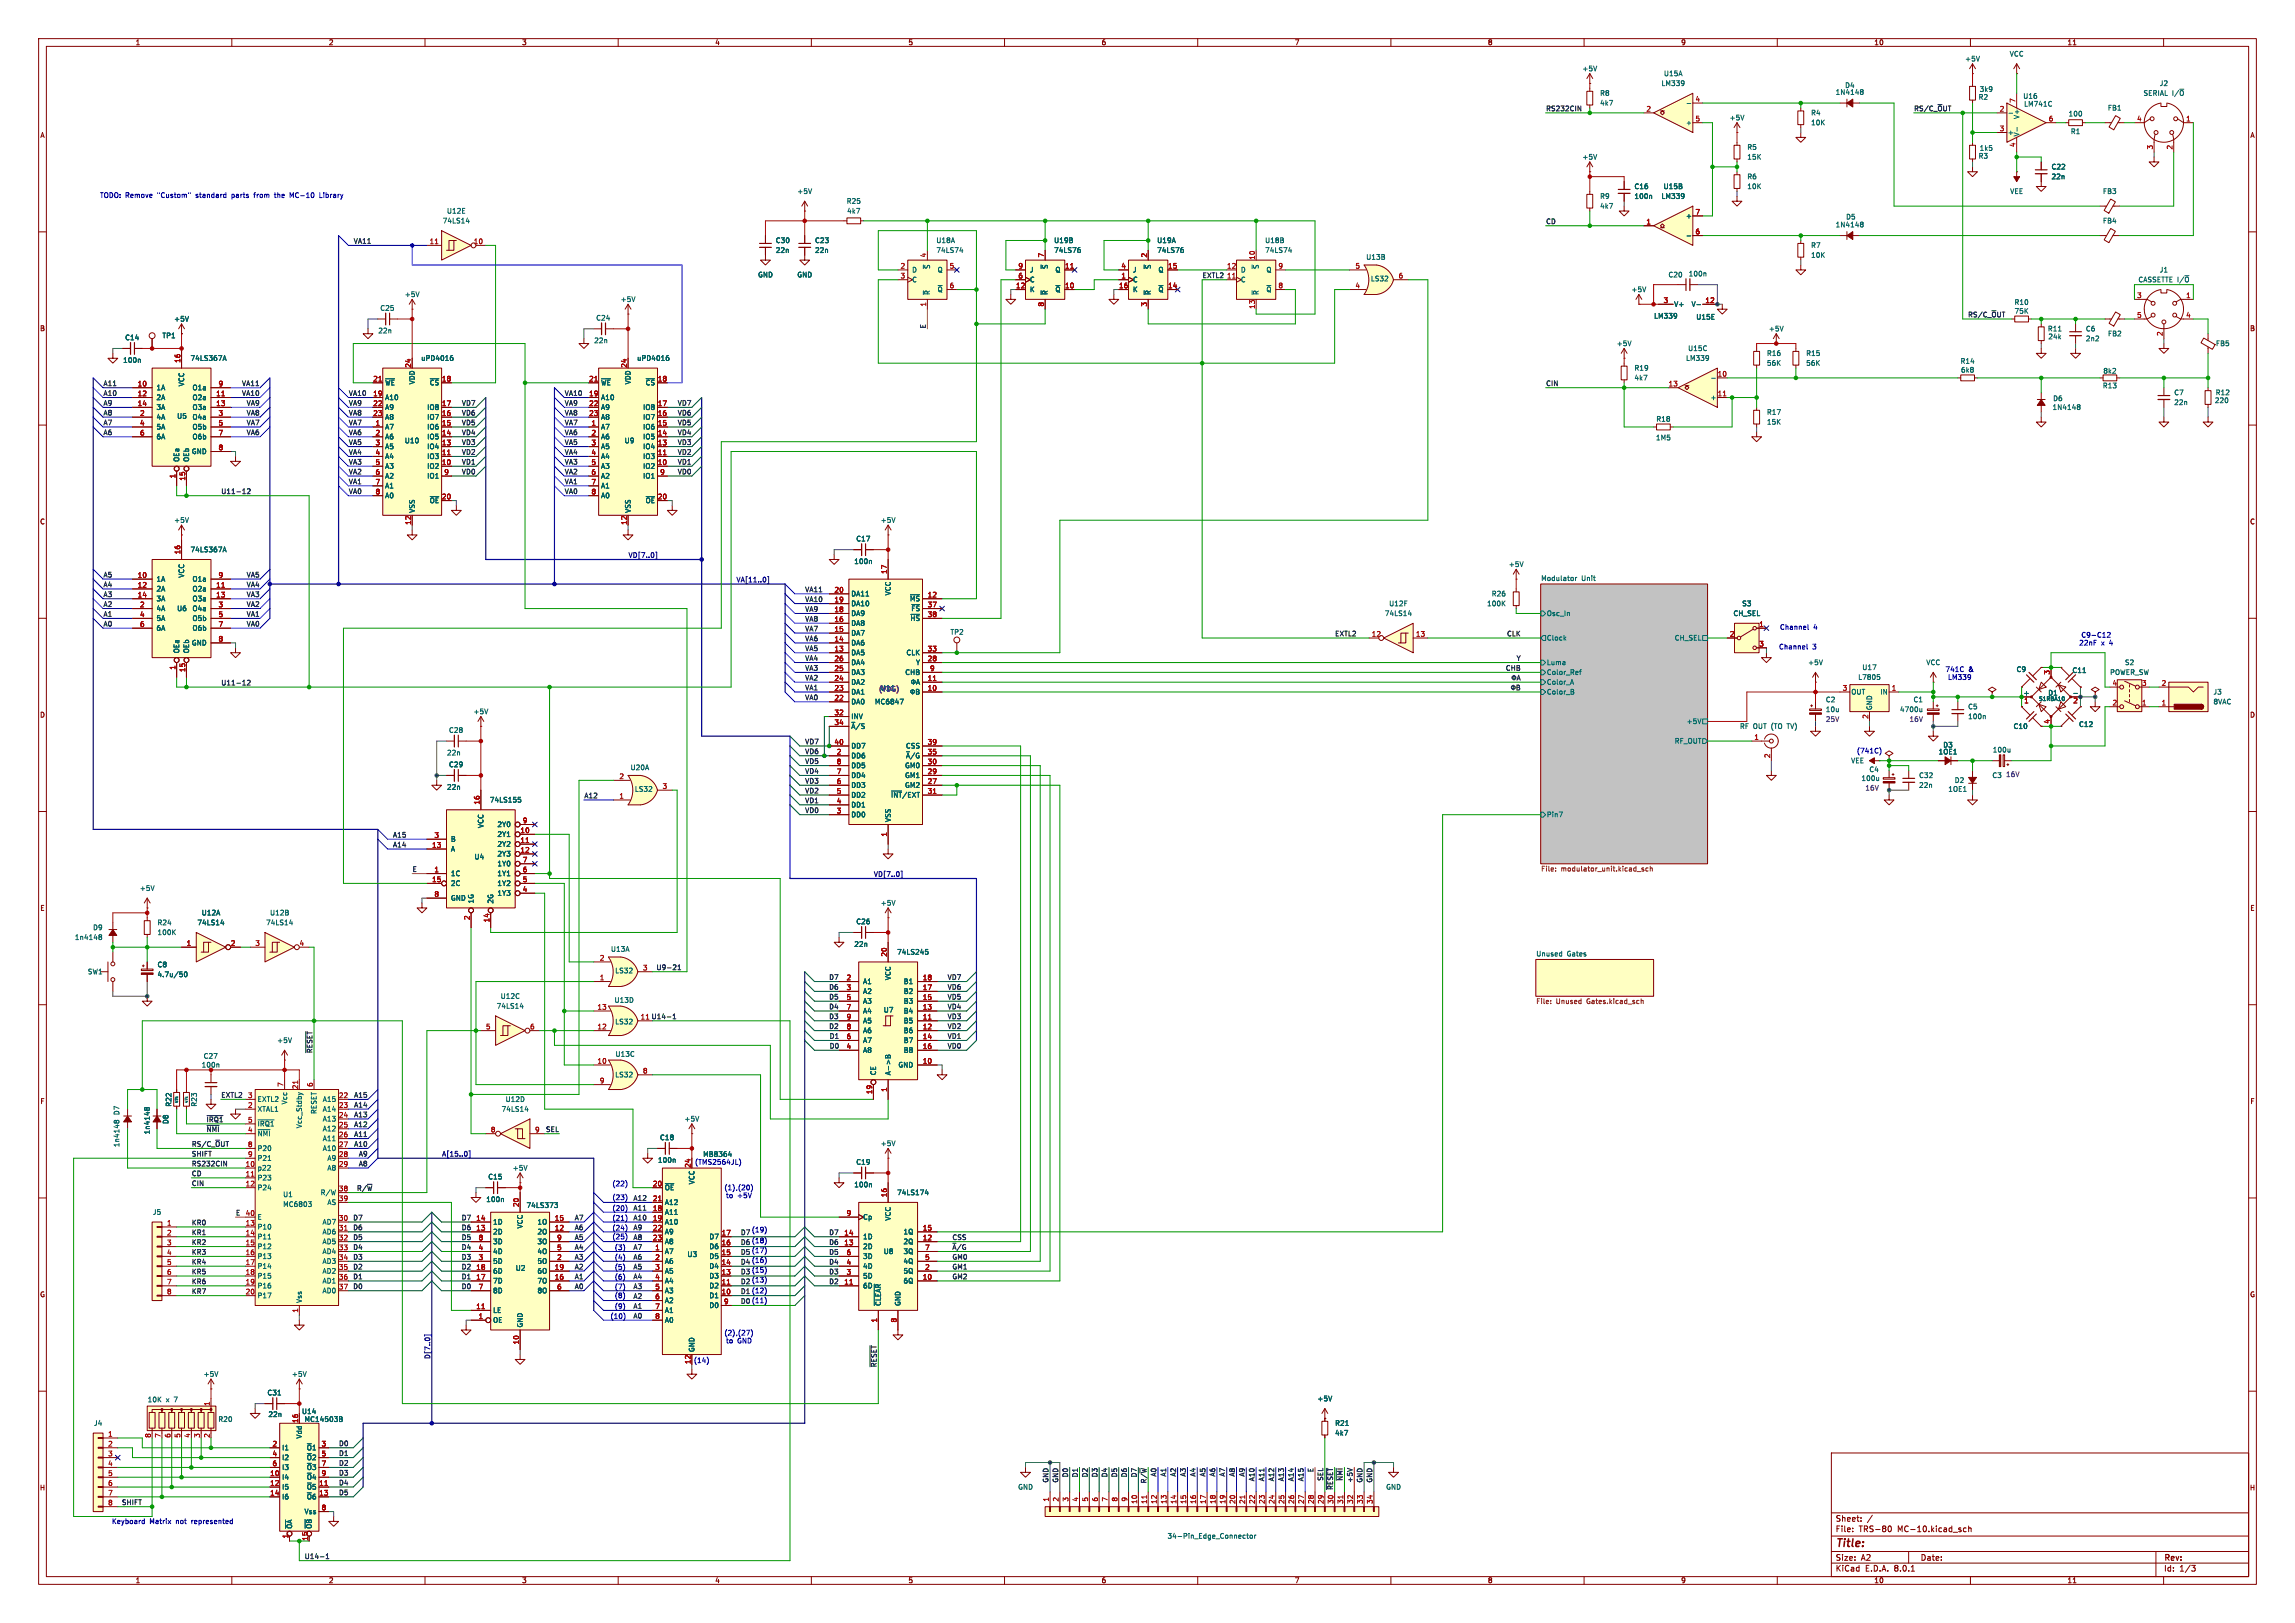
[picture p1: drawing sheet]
<svg xmlns="http://www.w3.org/2000/svg" width="594mm" height="420mm" viewBox="0 0 594 420" stroke-linecap="round" stroke-linejoin="round" font-family="sans-serif">
<defs><g id="words">
<text font-size="2.8" fill="#840000" x="475" y="400.9">Title:</text>
<g font-size="2.1" fill="#840000">
<text x="475" y="394">Sheet:</text>
<text x="475" y="396.7">File:</text>
<text x="481.1" y="396.7">TRS-80</text>
<text x="491.2" y="396.7">MC-10.kicad_sch</text>
<text x="475" y="406.9">KiCad</text>
<text x="475" y="404.1">Size:</text>
<text x="481.7" y="404.1">A2</text>
<text x="482.7" y="406.9">E.D.A.</text>
<text x="490.3" y="406.9">8.0.1</text>
<text x="497" y="404.1">Date:</text>
<text x="560" y="404.3">Rev:</text>
<text x="560" y="406.9">Id:</text>
<text x="564.1" y="406.9">1/3</text>
</g>
<g font-size="1.8" fill="#840000">
<text x="35" y="11.9">1</text>
<text x="85" y="11.9">2</text>
<text x="135" y="11.9">3</text>
<text x="185" y="11.9">4</text>
<text x="235" y="11.9">5</text>
<text x="285" y="11.9">6</text>
<text x="335" y="11.9">7</text>
<text x="385" y="11.9">8</text>
<text x="435" y="11.9">9</text>
<text x="485" y="11.9">10</text>
<text x="535" y="11.9">11</text>
<text x="10.3" y="35.9">A</text>
<text x="582.3" y="35.9">A</text>
<text x="10.3" y="85.9">B</text>
<text x="582.3" y="85.9">B</text>
<text x="10.3" y="135.9">C</text>
<text x="582.3" y="135.9">C</text>
<text x="10.3" y="185.9">D</text>
<text x="582.3" y="185.9">D</text>
<text x="10.3" y="235.9">E</text>
<text x="582.3" y="235.9">E</text>
<text x="10.3" y="285.9">F</text>
<text x="582.3" y="285.9">F</text>
<text x="10.3" y="335.9">G</text>
<text x="582.3" y="335.9">G</text>
<text x="10.2" y="385.9">H</text>
<text x="582.2" y="385.9">H</text>
<text x="35" y="409.9">1</text>
<text x="85" y="409.9">2</text>
<text x="135" y="409.9">3</text>
<text x="185" y="409.9">4</text>
<text x="235" y="409.9">5</text>
<text x="285" y="409.9">6</text>
<text x="335" y="409.9">7</text>
<text x="385" y="409.9">8</text>
<text x="435" y="409.9">9</text>
<text x="485" y="409.9">10</text>
<text x="535" y="409.9">11</text>
</g>
<g font-size="1.8" fill="#006464">
<text x="508.5" y="16.1">+5V</text>
<text x="520.1" y="14.8">VCC</text>
<text x="409.4" y="18.6">+5V</text>
<text x="429.9" y="22.5">LM339</text>
<text x="430.6" y="19.9">U15A</text>
<text x="477.4" y="23">D4</text>
<text x="512.3" y="24">3k9</text>
<text x="558.9" y="22.5">J2</text>
<text x="414" y="25">R8</text>
<text x="414" y="27.5">4k7</text>
<text x="475" y="24.7">1N4148</text>
<text x="512" y="26">R2</text>
<text x="523.5" y="25.8">U16</text>
<text x="523.8" y="27.8">LM741C</text>
<text x="545.4" y="28.8">FB1</text>
<text x="554.7" y="25">SERIAL I/~{O}</text>
<text x="436.2" y="32.6">+</text>
<text x="447.5" y="31.3">+5V</text>
<text x="468.6" y="30.1">R4</text>
<text x="468.6" y="32.6">10K</text>
<text x="519.6" y="35.2">+</text>
<text x="522.8" y="35.4" transform="rotate(-90 522.8 35.4)">V-</text>
<text x="522.8" y="30.9" transform="rotate(-90 522.8 30.9)">V+</text>
<text x="535.3" y="30.3">100</text>
<text x="535.9" y="34.9">R1</text>
<text x="409.4" y="41.5">+5V</text>
<text x="452.1" y="39">R5</text>
<text x="452.1" y="41.5">15K</text>
<text x="512" y="41.2">R3</text>
<text x="512.3" y="39.2">1k5</text>
<text x="452.1" y="46.6">R6</text>
<text x="530.9" y="44">C22</text>
<text x="530.9" y="46.6">22n</text>
<text x="206.2" y="50.4">+5V</text>
<text x="219" y="52.9">R25</text>
<text x="414" y="51.7">R9</text>
<text x="422.9" y="49.1">C16</text>
<text x="422.9" y="51.7">100n</text>
<text x="429.9" y="51.7">LM339</text>
<text x="430.5" y="49.1">U15B</text>
<text x="452.1" y="49.1">10K</text>
<text x="520.2" y="50.4">VEE</text>
<text x="544.2" y="50.4">FB3</text>
<text x="114.5" y="58">74LS14</text>
<text x="115.6" y="55.5">U12E</text>
<text x="219.2" y="55.5">4k7</text>
<text x="414" y="54.2">4k7</text>
<text x="436.2" y="56.7">+</text>
<text x="475" y="59">1N4148</text>
<text x="477.7" y="57">D5</text>
<text x="544.2" y="58">FB4</text>
<text x="200.7" y="63.1">C30</text>
<text x="200.7" y="65.6">22n</text>
<text x="210.8" y="63.1">C23</text>
<text x="210.8" y="65.6">22n</text>
<text x="242.2" y="63.1">U18A</text>
<text x="242.2" y="65.6">74LS74</text>
<text x="272.7" y="63.1">U19B</text>
<text x="272.7" y="65.6">74LS76</text>
<text x="299.4" y="63.1">U19A</text>
<text x="299.4" y="65.6">74LS76</text>
<text x="327.3" y="63.1">U18B</text>
<text x="327.3" y="65.6">74LS74</text>
<text x="468.6" y="64.4">R7</text>
<text x="196.1" y="72">GND</text>
<text x="206.2" y="72">GND</text>
<text x="236" y="70.7">D</text>
<text x="240.9" y="69.7" transform="rotate(-90 240.9 69.7)">~{S}</text>
<text x="242.6" y="70.7">Q</text>
<text x="266.4" y="70.7">J</text>
<text x="271.4" y="69.7" transform="rotate(-90 271.4 69.7)">~{S}</text>
<text x="273" y="70.7">Q</text>
<text x="293.1" y="70.7">J</text>
<text x="298" y="69.7" transform="rotate(-90 298 69.7)">~{S}</text>
<text x="299.7" y="70.7">Q</text>
<text x="321.1" y="70.7">D</text>
<text x="326" y="69.7" transform="rotate(-90 326 69.7)">~{S}</text>
<text x="327.6" y="70.7">Q</text>
<text x="353.5" y="67.4">U13B</text>
<text x="431.7" y="72">C20</text>
<text x="437" y="71.7">100n</text>
<text x="468.6" y="66.9">10K</text>
<text x="558.9" y="70.7">J1</text>
<text x="104.6" y="77.1">+5V</text>
<text x="236" y="73.3">C</text>
<text x="240.9" y="76.5" transform="rotate(-90 240.9 76.5)">~{R}</text>
<text x="242.6" y="75.8">~{Q}</text>
<text x="266.4" y="75.8">K</text>
<text x="266.4" y="73.3">C</text>
<text x="271.4" y="76.5" transform="rotate(-90 271.4 76.5)">~{R}</text>
<text x="273" y="75.8">~{Q}</text>
<text x="293.1" y="73.3">C</text>
<text x="293.1" y="75.8">K</text>
<text x="298" y="76.5" transform="rotate(-90 298 76.5)">~{R}</text>
<text x="299.7" y="75.8">~{Q}</text>
<text x="321.1" y="73.3">C</text>
<text x="326" y="76.5" transform="rotate(-90 326 76.5)">~{R}</text>
<text x="327.6" y="75.8">~{Q}</text>
<text x="354.7" y="73">LS32</text>
<text x="422.1" y="75.8">+5V</text>
<text x="553.3" y="73.3">CASSETTE I/~{O}</text>
<text x="45" y="83.4">+5V</text>
<text x="98.3" y="80.6">C25</text>
<text x="154.2" y="83.2">C24</text>
<text x="160.5" y="78.3">+5V</text>
<text x="428" y="82.7">LM339</text>
<text x="433.2" y="79.6">V+</text>
<text x="437.7" y="79.6">V-</text>
<text x="438.9" y="82.9">U15E</text>
<text x="521.3" y="79.1">R10</text>
<text x="521.3" y="81.4">75K</text>
<text x="32.3" y="88.2">C14</text>
<text x="41.9" y="87.7">TP1</text>
<text x="97.8" y="86.5">22n</text>
<text x="153.7" y="89">22n</text>
<text x="418.3" y="89.8">+5V</text>
<text x="457.7" y="86">+5V</text>
<text x="529.9" y="86">R11</text>
<text x="530" y="88">24k</text>
<text x="539.8" y="86">C6</text>
<text x="539.8" y="88.5">2n2</text>
<text x="545.5" y="87.2">FB2</text>
<text x="573.4" y="89.8">FB5</text>
<text x="31.8" y="94.1">100n</text>
<text x="49.2" y="93.6">74LS367A</text>
<text x="108.9" y="93.6">uPD4016</text>
<text x="164.8" y="93.6">uPD4016</text>
<text x="436.3" y="93.6">LM339</text>
<text x="436.8" y="91">U15C</text>
<text x="457.2" y="92.3">R16</text>
<text x="457.2" y="94.8">56K</text>
<text x="467.4" y="92.3">R15</text>
<text x="467.4" y="94.8">56K</text>
<text x="507.3" y="94.3">R14</text>
<text x="40.4" y="101.2">1A</text>
<text x="47.9" y="100.1" transform="rotate(-90 47.9 100.1)">VCC</text>
<text x="49.7" y="101.2">O1a</text>
<text x="99.6" y="99.9">~{WE}</text>
<text x="107.5" y="99.6" transform="rotate(-90 107.5 99.6)">VDD</text>
<text x="111.1" y="99.9">~{CS}</text>
<text x="155.4" y="99.9">~{WE}</text>
<text x="163.4" y="99.6" transform="rotate(-90 163.4 99.6)">VDD</text>
<text x="167" y="99.9">~{CS}</text>
<text x="422.9" y="96.1">R19</text>
<text x="422.9" y="98.7">4k7</text>
<text x="507.4" y="96.6">6k8</text>
<text x="544.2" y="100.7">R13</text>
<text x="544.3" y="96.9">8k2</text>
<text x="40.4" y="103.7">2A</text>
<text x="40.4" y="106.3">3A</text>
<text x="49.7" y="103.7">O2a</text>
<text x="49.7" y="106.3">O3a</text>
<text x="99.6" y="103.7">A10</text>
<text x="99.6" y="106.3">A9</text>
<text x="110.4" y="106.3">IO8</text>
<text x="155.4" y="103.7">A10</text>
<text x="155.4" y="106.3">A9</text>
<text x="166.3" y="106.3">IO8</text>
<text x="442.6" y="103.7">+</text>
<text x="457.2" y="107.5">R17</text>
<text x="531.1" y="106.3">1N4148</text>
<text x="531.3" y="104">D6</text>
<text x="562.6" y="102.5">C7</text>
<text x="562.6" y="105">22n</text>
<text x="573.1" y="104.5">220</text>
<text x="573.4" y="102.5">R12</text>
<text x="40.4" y="108.8">4A</text>
<text x="40.4" y="111.4">5A</text>
<text x="40.4" y="113.9">6A</text>
<text x="45.7" y="108.6">U5</text>
<text x="49.7" y="108.8">O4a</text>
<text x="49.7" y="111.4">O5b</text>
<text x="49.7" y="113.9">O6b</text>
<text x="99.6" y="111.4">A7</text>
<text x="99.6" y="113.9">A6</text>
<text x="99.6" y="108.8">A8</text>
<text x="110.4" y="113.9">IO5</text>
<text x="110.4" y="111.4">IO6</text>
<text x="110.4" y="108.8">IO7</text>
<text x="155.4" y="111.4">A7</text>
<text x="155.4" y="113.9">A6</text>
<text x="155.4" y="108.8">A8</text>
<text x="166.3" y="113.9">IO5</text>
<text x="166.3" y="111.4">IO6</text>
<text x="166.3" y="108.8">IO7</text>
<text x="428.6" y="109.3">R18</text>
<text x="457.2" y="110.1">15K</text>
<text x="46.6" y="119.6" transform="rotate(-90 46.6 119.6)">OEa</text>
<text x="49.1" y="119.6" transform="rotate(-90 49.1 119.6)">OEb</text>
<text x="49.5" y="117.7">GND</text>
<text x="99.6" y="116.4">A5</text>
<text x="99.6" y="119">A4</text>
<text x="104.7" y="114.9">U10</text>
<text x="110.4" y="119">IO3</text>
<text x="110.4" y="116.4">IO4</text>
<text x="155.4" y="116.4">A5</text>
<text x="155.4" y="119">A4</text>
<text x="161.6" y="114.9">U9</text>
<text x="166.3" y="119">IO3</text>
<text x="166.3" y="116.4">IO4</text>
<text x="428.5" y="114.1">1M5</text>
<text x="99.6" y="121.5">A3</text>
<text x="99.6" y="124.1">A2</text>
<text x="110.4" y="121.5">IO2</text>
<text x="110.4" y="124.1">IO1</text>
<text x="155.4" y="121.5">A3</text>
<text x="155.4" y="124.1">A2</text>
<text x="166.3" y="121.5">IO2</text>
<text x="166.3" y="124.1">IO1</text>
<text x="99.6" y="126.6">A1</text>
<text x="99.6" y="129.1">A0</text>
<text x="111.1" y="130.4">~{OE}</text>
<text x="155.4" y="126.6">A1</text>
<text x="155.4" y="129.1">A0</text>
<text x="167" y="130.4">~{OE}</text>
<text x="45" y="135.5">+5V</text>
<text x="107.5" y="132.8" transform="rotate(-90 107.5 132.8)">VSS</text>
<text x="163.4" y="132.8" transform="rotate(-90 163.4 132.8)">VSS</text>
<text x="227.8" y="135.5">+5V</text>
<text x="49.2" y="143.1">74LS367A</text>
<text x="221.5" y="140.3">C17</text>
<text x="47.9" y="149.6" transform="rotate(-90 47.9 149.6)">VCC</text>
<text x="221" y="146.2">100n</text>
<text x="390.4" y="146.9">+5V</text>
<text x="40.4" y="150.7">1A</text>
<text x="40.4" y="153.3">2A</text>
<text x="40.4" y="155.8">3A</text>
<text x="49.7" y="153.3">O2a</text>
<text x="49.7" y="155.8">O3a</text>
<text x="49.7" y="150.7">O1a</text>
<text x="220.2" y="154.5">DA11</text>
<text x="230.7" y="154.2" transform="rotate(-90 230.7 154.2)">VCC</text>
<text x="235.4" y="155.8">~{MS}</text>
<text x="386" y="154.5">R26</text>
<text x="398.8" y="150.4">Modulator</text>
<text x="409.3" y="150.4">Unit</text>
<text x="40.4" y="158.3">4A</text>
<text x="40.4" y="160.9">5A</text>
<text x="45.7" y="158.3">U6</text>
<text x="49.7" y="158.3">O4a</text>
<text x="49.7" y="160.9">O5b</text>
<text x="220.2" y="159.6">DA9</text>
<text x="220.2" y="157.1">DA10</text>
<text x="235.5" y="160.9">~{HS}</text>
<text x="235.8" y="158.3">~{FS}</text>
<text x="358.3" y="159.6">74LS14</text>
<text x="359.4" y="157.1">U12F</text>
<text x="384.8" y="157.1">100K</text>
<text x="400.2" y="159.6">Osc_In</text>
<text x="448.5" y="159.6">CH_SEL</text>
<text x="450.8" y="157.1">S3</text>
<text x="40.4" y="163.4">6A</text>
<text x="49.5" y="167.2">GND</text>
<text x="49.7" y="163.4">O6b</text>
<text x="220.2" y="167.2">DA6</text>
<text x="220.2" y="164.7">DA7</text>
<text x="220.2" y="162.2">DA8</text>
<text x="245.9" y="164.4">TP2</text>
<text x="400.2" y="166">Clock</text>
<text x="433.3" y="166">CH_SEL</text>
<text x="46.6" y="169.2" transform="rotate(-90 46.6 169.2)">OEa</text>
<text x="49.1" y="169.2" transform="rotate(-90 49.1 169.2)">OEb</text>
<text x="220.2" y="169.8">DA5</text>
<text x="220.2" y="172.3">DA4</text>
<text x="234.5" y="169.8">CLK</text>
<text x="237" y="172.3">Y</text>
<text x="400.2" y="172.3">Luma</text>
<text x="467.9" y="172.3">+5V</text>
<text x="481.9" y="173.6">U17</text>
<text x="498.5" y="172.3">VCC</text>
<text x="549.9" y="172.3">S2</text>
<text x="220.2" y="179.9">DA1</text>
<text x="220.2" y="177.4">DA2</text>
<text x="220.2" y="174.9">DA3</text>
<text x="234.2" y="174.9">CHB</text>
<text x="400.2" y="174.9">Color_Ref</text>
<text x="400.2" y="177.4">Color_A</text>
<text x="400.2" y="179.9">Color_B</text>
<text x="479" y="179.9">OUT</text>
<text x="480.8" y="176.1">L7805</text>
<text x="486.6" y="179.9">IN</text>
<text x="521.8" y="174.1">C9</text>
<text x="536.3" y="174.3">C11</text>
<text x="546" y="174.9">POWER_SW</text>
<text x="572.8" y="179.9">J3</text>
<text x="122.4" y="185">+5V</text>
<text x="220.2" y="182.5">DA0</text>
<text x="226.3" y="182.5">MC6847</text>
<text x="472.5" y="181.9">C2</text>
<text x="472.5" y="184.5">10u</text>
<text x="484.7" y="183.9" transform="rotate(-90 484.7 183.9)">GND</text>
<text x="491.6" y="184.5">4700u</text>
<text x="495.1" y="181.9">C1</text>
<text x="509.3" y="183.7">C5</text>
<text x="523.6" y="180.1">+</text>
<text x="530" y="180.2">D1</text>
<text x="572.8" y="182.5">8VAC</text>
<text x="116.1" y="189.8">C28</text>
<text x="220.2" y="186.3">INV</text>
<text x="220.2" y="188.8">~{A}/S</text>
<text x="436.4" y="187.6">+5V</text>
<text x="450.2" y="188.8">RF OUT (TO</text>
<text x="462.9" y="188.8">TV)</text>
<text x="509.3" y="186.3">100n</text>
<text x="521" y="188.8">C10</text>
<text x="538" y="188.3">C12</text>
<text x="115.6" y="195.7">22n</text>
<text x="220.2" y="196.4">DD6</text>
<text x="220.2" y="193.9">DD7</text>
<text x="234.4" y="196.4">~{A}/G</text>
<text x="234.4" y="193.9">CSS</text>
<text x="433.3" y="192.6">RF_OUT</text>
<text x="479" y="197.7">VEE</text>
<text x="501.6" y="195.4">1OE1</text>
<text x="502.8" y="193.6">D3</text>
<text x="515.7" y="194.9">100u</text>
<text x="116.1" y="198.7">C29</text>
<text x="163.1" y="199.5">U20A</text>
<text x="220.2" y="201.5">DD4</text>
<text x="220.2" y="199">DD5</text>
<text x="234.1" y="201.5">GM1</text>
<text x="234.1" y="199">GM0</text>
<text x="481.7" y="202.3">100u</text>
<text x="483.7" y="200">C4</text>
<text x="496.6" y="201.5">C32</text>
<text x="505.8" y="202.8">D2</text>
<text x="515.5" y="201.5">C3</text>
<text x="115.6" y="204.6">22n</text>
<text x="126.7" y="207.9">74LS155</text>
<text x="164.2" y="205.1">LS32</text>
<text x="220.2" y="209.1">DD1</text>
<text x="220.2" y="206.6">DD2</text>
<text x="220.2" y="204.1">DD3</text>
<text x="230.5" y="206.6">~{INT}/EXT</text>
<text x="234.1" y="204.1">GM2</text>
<text x="496.6" y="204.1">22n</text>
<text x="504.2" y="205.1">1OE1</text>
<text x="125.3" y="214.4" transform="rotate(-90 125.3 214.4)">VCC</text>
<text x="128.6" y="214.2">2Y0</text>
<text x="220.2" y="211.7">DD0</text>
<text x="230.7" y="212.9" transform="rotate(-90 230.7 212.9)">VSS</text>
<text x="400.2" y="211.7">Pin7</text>
<text x="116.6" y="220.6">A</text>
<text x="116.6" y="218">B</text>
<text x="128.6" y="216.8">2Y1</text>
<text x="128.6" y="219.3">2Y2</text>
<text x="128.6" y="221.8">2Y3</text>
<text x="116.6" y="226.9">1C</text>
<text x="122.7" y="222.6">U4</text>
<text x="128.6" y="226.9">1Y1</text>
<text x="128.6" y="224.4">1Y0</text>
<text x="36.1" y="230.7">+5V</text>
<text x="116.6" y="229.5">2C</text>
<text x="116.6" y="233.3">GND</text>
<text x="122.8" y="233.9" transform="rotate(-90 122.8 233.9)">1G</text>
<text x="127.9" y="233.9" transform="rotate(-90 127.9 233.9)">2G</text>
<text x="128.6" y="232">1Y3</text>
<text x="128.6" y="229.5">1Y2</text>
<text x="40.6" y="239.6">R24</text>
<text x="51" y="239.6">74LS14</text>
<text x="52.1" y="237.1">U12A</text>
<text x="68.8" y="239.6">74LS14</text>
<text x="69.8" y="237.1">U12B</text>
<text x="221.5" y="239.4">C26</text>
<text x="227.8" y="234.5">+5V</text>
<text x="19.3" y="243.4">1n4148</text>
<text x="24" y="240.9">D9</text>
<text x="40.6" y="242.2">100K</text>
<text x="221" y="245.2">22n</text>
<text x="40.6" y="250.5">C8</text>
<text x="158" y="246.5">U13A</text>
<text x="232.1" y="247.2">74LS245</text>
<text x="397.5" y="247.6">Unused</text>
<text x="405.6" y="247.6">Gates</text>
<text x="22.6" y="252.3">SW1</text>
<text x="40.6" y="253">4.7u/50</text>
<text x="159.1" y="252.1">LS32</text>
<text x="223.3" y="254.9">A1</text>
<text x="223.3" y="257.4">A2</text>
<text x="230.7" y="253.8" transform="rotate(-90 230.7 253.8)">VCC</text>
<text x="233.8" y="257.4">B2</text>
<text x="233.8" y="254.9">B1</text>
<text x="128.4" y="261.2">74LS14</text>
<text x="129.5" y="258.7">U12C</text>
<text x="158.9" y="259.7">U13D</text>
<text x="223.3" y="259.9">A3</text>
<text x="223.3" y="262.5">A4</text>
<text x="228.6" y="262.2">U7</text>
<text x="233.8" y="262.5">B4</text>
<text x="233.8" y="259.9">B3</text>
<text x="159.1" y="265.3">LS32</text>
<text x="223.3" y="267.6">A6</text>
<text x="223.3" y="265">A5</text>
<text x="233.8" y="265">B5</text>
<text x="233.8" y="267.6">B6</text>
<text x="52.6" y="274.2">C27</text>
<text x="71.6" y="270.1">+5V</text>
<text x="159.2" y="273.7">U13C</text>
<text x="223.3" y="272.6">A8</text>
<text x="223.3" y="270.1">A7</text>
<text x="233.8" y="270.1">B7</text>
<text x="233.8" y="272.6">B8</text>
<text x="52.1" y="276.5">100n</text>
<text x="159.1" y="279">LS32</text>
<text x="226.9" y="278.4" transform="rotate(-90 226.9 278.4)">CE</text>
<text x="230.7" y="278.4" transform="rotate(-90 230.7 278.4)">A-&gt;B</text>
<text x="232.4" y="276.5">GND</text>
<text x="44.6" y="286.5" transform="rotate(-90 44.6 286.5)">R22</text>
<text x="51.2" y="286.5" transform="rotate(-90 51.2 286.5)">R23</text>
<text x="66.5" y="287.9">XTAL1</text>
<text x="66.5" y="285.3">EXTL2</text>
<text x="74.5" y="285.9" transform="rotate(-90 74.5 285.9)">Vcc</text>
<text x="83.4" y="285.3">A15</text>
<text x="83.4" y="287.9">A14</text>
<text x="129.7" y="287.9">74LS14</text>
<text x="130.7" y="285.3">U12D</text>
<text x="31.1" y="288.7" transform="rotate(-90 31.1 288.7)">D7</text>
<text x="39" y="293.7" transform="rotate(-90 39 293.7)">1n4148</text>
<text x="43.8" y="291" transform="rotate(-90 43.8 291)">D8</text>
<text x="66.5" y="291.7">~{IRQ1}</text>
<text x="78.3" y="292.1" transform="rotate(-90 78.3 292.1)">Vcc_Stdby</text>
<text x="82.1" y="288.4" transform="rotate(-90 82.1 288.4)">RESET</text>
<text x="83.4" y="290.4">A13</text>
<text x="83.4" y="293">A12</text>
<text x="177" y="290.4">+5V</text>
<text x="31.1" y="297" transform="rotate(-90 31.1 297)">1n4148</text>
<text x="66.5" y="294.2">~{NMI}</text>
<text x="66.5" y="298">P20</text>
<text x="83.4" y="295.5">A11</text>
<text x="83.4" y="298">A10</text>
<text x="170.7" y="295.2">C18</text>
<text x="181.9" y="299.6">MB8364</text>
<text x="227.8" y="296.8">+5V</text>
<text x="66.5" y="300.6">P21</text>
<text x="66.5" y="303.1">p22</text>
<text x="66.5" y="305.7">P23</text>
<text x="84.6" y="300.6">A9</text>
<text x="84.6" y="303.1">A8</text>
<text x="126.2" y="305.4">C15</text>
<text x="132.6" y="303.1">+5V</text>
<text x="170.2" y="301.1">100n</text>
<text x="221.5" y="301.6">C19</text>
<text x="66.5" y="308.2">P24</text>
<text x="73.2" y="310">U1</text>
<text x="82.9" y="309.5">R/W</text>
<text x="125.7" y="311.3">100n</text>
<text x="172" y="308.2">~{OE}</text>
<text x="179.9" y="306.6" transform="rotate(-90 179.9 306.6)">VCC</text>
<text x="221" y="307.4">100n</text>
<text x="232.1" y="309.5">74LS174</text>
<text x="39.4" y="314.6">J5</text>
<text x="66.5" y="315.8">E</text>
<text x="73.2" y="312.5">MC6803</text>
<text x="83.4" y="317.1">AD7</text>
<text x="84.6" y="312">AS</text>
<text x="127.5" y="317.1">1D</text>
<text x="136.2" y="312.8">74LS373</text>
<text x="139" y="317.1">1O</text>
<text x="172" y="314.6">A11</text>
<text x="172" y="317.1">A10</text>
<text x="172" y="312">A12</text>
<text x="223.3" y="315.8">Cp</text>
<text x="230.7" y="316" transform="rotate(-90 230.7 316)">VCC</text>
<text x="66.5" y="318.4">P10</text>
<text x="66.5" y="320.9">P11</text>
<text x="66.5" y="323.4">P12</text>
<text x="83.4" y="319.6">AD6</text>
<text x="83.4" y="322.2">AD5</text>
<text x="127.5" y="319.6">2D</text>
<text x="127.5" y="322.2">3D</text>
<text x="135.5" y="318" transform="rotate(-90 135.5 318)">VCC</text>
<text x="139" y="319.6">2O</text>
<text x="139" y="322.2">3O</text>
<text x="172" y="319.6">A9</text>
<text x="172" y="322.2">A8</text>
<text x="183.5" y="323.4">D6</text>
<text x="183.5" y="320.9">D7</text>
<text x="223.3" y="323.4">2D</text>
<text x="223.3" y="320.9">1D</text>
<text x="233.7" y="322.2">2Q</text>
<text x="233.7" y="319.6">1Q</text>
<text x="66.5" y="326">P13</text>
<text x="66.5" y="328.5">P14</text>
<text x="83.4" y="324.7">AD4</text>
<text x="83.4" y="327.3">AD3</text>
<text x="83.4" y="329.8">AD2</text>
<text x="127.5" y="329.8">6D</text>
<text x="127.5" y="327.3">5D</text>
<text x="127.5" y="324.7">4D</text>
<text x="133.4" y="329">U2</text>
<text x="139" y="329.8">6O</text>
<text x="139" y="327.3">5O</text>
<text x="139" y="324.7">4O</text>
<text x="172" y="324.7">A7</text>
<text x="172" y="327.3">A6</text>
<text x="172" y="329.8">A5</text>
<text x="177.8" y="325.5">U3</text>
<text x="183.5" y="328.5">D4</text>
<text x="183.5" y="326">D5</text>
<text x="223.3" y="328.5">4D</text>
<text x="223.3" y="326">3D</text>
<text x="228.6" y="324.7">U8</text>
<text x="233.7" y="329.8">5Q</text>
<text x="233.7" y="327.3">4Q</text>
<text x="233.7" y="324.7">3Q</text>
<text x="66.5" y="331.1">P15</text>
<text x="66.5" y="333.6">P16</text>
<text x="83.4" y="334.9">AD0</text>
<text x="83.4" y="332.3">AD1</text>
<text x="127.5" y="332.3">7D</text>
<text x="127.5" y="334.9">8D</text>
<text x="139" y="332.3">7O</text>
<text x="139" y="334.9">8O</text>
<text x="172" y="332.3">A4</text>
<text x="172" y="334.9">A3</text>
<text x="183.5" y="333.6">D2</text>
<text x="183.5" y="331.1">D3</text>
<text x="223.3" y="333.6">6D</text>
<text x="223.3" y="331.1">5D</text>
<text x="233.7" y="332.3">6Q</text>
<text x="66.5" y="336.1">P17</text>
<text x="78.3" y="337.3" transform="rotate(-90 78.3 337.3)">Vss</text>
<text x="127.5" y="340">LE</text>
<text x="172" y="337.4">A2</text>
<text x="172" y="340">A1</text>
<text x="183.5" y="336.1">D1</text>
<text x="183.5" y="338.7">D0</text>
<text x="228.2" y="338.1" transform="rotate(-90 228.2 338.1)">~{CLEAR}</text>
<text x="233.3" y="338.1" transform="rotate(-90 233.3 338.1)">GND</text>
<text x="127.5" y="342.5">OE</text>
<text x="135.5" y="343.7" transform="rotate(-90 135.5 343.7)">GND</text>
<text x="172" y="342.5">A0</text>
<text x="179.9" y="350" transform="rotate(-90 179.9 350)">GND</text>
<text x="52.6" y="356.5">+5V</text>
<text x="75.4" y="356.5">+5V</text>
<text x="38.1" y="363.1">10K</text>
<text x="43" y="363.1">x</text>
<text x="45.2" y="363.1">7</text>
<text x="69.1" y="361.3">C31</text>
<text x="340.9" y="362.8">+5V</text>
<text x="24.2" y="369.2">J4</text>
<text x="56.4" y="368.1">R20</text>
<text x="69.4" y="366.9">22n</text>
<text x="78" y="366.1">U14</text>
<text x="78.7" y="368.1">MC14503B</text>
<text x="345.5" y="369.2">R21</text>
<text x="345.5" y="371.7">4k7</text>
<text x="72.9" y="375.5">I1</text>
<text x="78.3" y="372.4" transform="rotate(-90 78.3 372.4)">Vdd</text>
<text x="79.3" y="375.5">~{O}1</text>
<text x="72.9" y="383.1">I4</text>
<text x="72.9" y="378.1">I2</text>
<text x="72.9" y="380.6">I3</text>
<text x="79.3" y="378.1">~{O}2</text>
<text x="79.3" y="380.6">~{O}3</text>
<text x="79.3" y="383.1">~{O}4</text>
<text x="72.9" y="385.7">I5</text>
<text x="72.9" y="388.2">I6</text>
<text x="79.3" y="385.7">~{O}5</text>
<text x="79.3" y="388.2">~{O}6</text>
<text x="263.4" y="385.7">GND</text>
<text x="358.6" y="385.7">GND</text>
<text x="75.8" y="395.7" transform="rotate(-90 75.8 395.7)">~{OA}</text>
<text x="78.7" y="392">Vss</text>
<text x="80.9" y="395.7" transform="rotate(-90 80.9 395.7)">~{OB}</text>
<text x="302.1" y="398.4">34-Pin_Edge_Connector</text>
</g>
<g font-size="1.8" fill="#0f0f0f">
<text x="400" y="28.9">RS232CIN</text>
<text x="495.3" y="28.9">RS/C_~{O}UT</text>
<text x="400" y="58.1">CD</text>
<text x="91.4" y="63.1">VA11</text>
<text x="311.1" y="72">EXTL2</text>
<text x="509.3" y="82.2">RS/C_~{O}UT</text>
<text x="239.7" y="85.1" transform="rotate(-90 239.7 85.1)">E</text>
<text x="26.7" y="100">A11</text>
<text x="62.5" y="100">VA11</text>
<text x="400" y="100">CIN</text>
<text x="26.7" y="102.5">A10</text>
<text x="26.7" y="105.1">A9</text>
<text x="26.7" y="107.6">A8</text>
<text x="62.5" y="102.5">VA10</text>
<text x="63.7" y="107.6">VA8</text>
<text x="63.7" y="105.1">VA9</text>
<text x="90.2" y="107.6">VA8</text>
<text x="90.2" y="105.1">VA9</text>
<text x="90.2" y="102.5">VA10</text>
<text x="119.4" y="107.6">VD6</text>
<text x="119.4" y="105.1">VD7</text>
<text x="146" y="102.5">VA10</text>
<text x="146" y="107.6">VA8</text>
<text x="146" y="105.1">VA9</text>
<text x="175.3" y="105.1">VD7</text>
<text x="175.3" y="107.6">VD6</text>
<text x="26.7" y="110.1">A7</text>
<text x="26.7" y="112.7">A6</text>
<text x="63.7" y="112.7">VA6</text>
<text x="63.7" y="110.1">VA7</text>
<text x="90.2" y="112.7">VA6</text>
<text x="90.2" y="110.1">VA7</text>
<text x="119.4" y="110.1">VD5</text>
<text x="119.4" y="112.7">VD4</text>
<text x="146" y="112.7">VA6</text>
<text x="146" y="110.1">VA7</text>
<text x="175.3" y="110.1">VD5</text>
<text x="175.3" y="112.7">VD4</text>
<text x="90.2" y="117.8">VA4</text>
<text x="90.2" y="115.2">VA5</text>
<text x="119.4" y="115.2">VD3</text>
<text x="119.4" y="117.8">VD2</text>
<text x="146" y="115.2">VA5</text>
<text x="146" y="117.8">VA4</text>
<text x="175.3" y="117.8">VD2</text>
<text x="175.3" y="115.2">VD3</text>
<text x="90.2" y="122.8">VA2</text>
<text x="90.2" y="120.3">VA3</text>
<text x="90.2" y="125.4">VA1</text>
<text x="119.4" y="122.8">VD0</text>
<text x="119.4" y="120.3">VD1</text>
<text x="146" y="125.4">VA1</text>
<text x="146" y="122.8">VA2</text>
<text x="146" y="120.3">VA3</text>
<text x="175.3" y="120.3">VD1</text>
<text x="175.3" y="122.8">VD0</text>
<text x="57.1" y="127.9">U11-12</text>
<text x="90.2" y="127.9">VA0</text>
<text x="146" y="127.9">VA0</text>
<text x="26.7" y="149.5">A5</text>
<text x="63.7" y="149.5">VA5</text>
<text x="26.7" y="154.6">A3</text>
<text x="26.7" y="152">A4</text>
<text x="63.7" y="152">VA4</text>
<text x="63.7" y="154.6">VA3</text>
<text x="208.3" y="153.3">VA11</text>
<text x="208.3" y="155.9">VA10</text>
<text x="26.7" y="159.7">A1</text>
<text x="26.7" y="157.1">A2</text>
<text x="63.7" y="159.7">VA1</text>
<text x="63.7" y="157.1">VA2</text>
<text x="208.3" y="158.4">VA9</text>
<text x="208.3" y="160.9">VA8</text>
<text x="26.7" y="162.2">A0</text>
<text x="63.7" y="162.2">VA0</text>
<text x="208.3" y="166">VA6</text>
<text x="208.3" y="163.5">VA7</text>
<text x="345.4" y="164.7">EXTL2</text>
<text x="389.9" y="164.7">CLK</text>
<text x="208.3" y="173.6">VA3</text>
<text x="208.3" y="171.1">VA4</text>
<text x="208.3" y="168.6">VA5</text>
<text x="389.6" y="173.6">CHB</text>
<text x="392.4" y="171.1">Y</text>
<text x="57.1" y="177.5">U11-12</text>
<text x="208.3" y="176.2">VA2</text>
<text x="208.3" y="178.7">VA1</text>
<text x="208.3" y="181.3">VA0</text>
<text x="208.3" y="197.8">VD5</text>
<text x="208.3" y="192.7">VD7</text>
<text x="208.3" y="195.2">VD6</text>
<text x="208.3" y="200.3">VD4</text>
<text x="208.3" y="202.9">VD3</text>
<text x="151.1" y="206.7">A12</text>
<text x="208.3" y="207.9">VD1</text>
<text x="208.3" y="205.4">VD2</text>
<text x="208.3" y="210.5">VD0</text>
<text x="101.6" y="216.8">A15</text>
<text x="101.6" y="219.4">A14</text>
<text x="106.7" y="225.7">E</text>
<text x="169.8" y="251.1">U9-21</text>
<text x="214.5" y="253.7">D7</text>
<text x="214.5" y="256.2">D6</text>
<text x="245.1" y="253.7">VD7</text>
<text x="245.1" y="256.2">VD6</text>
<text x="165.7" y="263.9">11 U14-1</text>
<text x="214.5" y="258.7">D5</text>
<text x="214.5" y="263.8">D3</text>
<text x="214.5" y="261.3">D4</text>
<text x="245.1" y="261.3">VD4</text>
<text x="245.1" y="258.7">VD5</text>
<text x="245.1" y="263.8">VD3</text>
<text x="214.5" y="266.4">D2</text>
<text x="214.6" y="268.9">D1</text>
<text x="245.1" y="268.9">VD1</text>
<text x="245.1" y="266.4">VD2</text>
<text x="80.9" y="272.6" transform="rotate(-90 80.9 272.6)">~{RESET}</text>
<text x="214.6" y="271.4">D0</text>
<text x="245.1" y="271.4">VD0</text>
<text x="57.1" y="284.1">EXTL2</text>
<text x="91.5" y="284.1">A15</text>
<text x="91.5" y="286.7">A14</text>
<text x="53.3" y="293">~{NMI}</text>
<text x="53.3" y="290.5">~{IRQ1}</text>
<text x="91.5" y="291.8">A12</text>
<text x="91.5" y="289.2">A13</text>
<text x="141.2" y="293">SEL</text>
<text x="49.5" y="296.8">RS/C_~{O}UT</text>
<text x="49.5" y="299.4">SHIFT</text>
<text x="91.5" y="296.8">A10</text>
<text x="91.5" y="294.3">A11</text>
<text x="92.7" y="299.4">A9</text>
<text x="49.5" y="304.5">CD</text>
<text x="49.5" y="301.9">RS232CIN</text>
<text x="92.7" y="301.9">A8</text>
<text x="49.5" y="307">CIN</text>
<text x="92.3" y="308.3">R/~{W}</text>
<text x="163.8" y="310.8">A12</text>
<text x="49.5" y="317.2">KR0</text>
<text x="61" y="314.6">E</text>
<text x="91.3" y="315.9">D7</text>
<text x="119.4" y="315.9">D7</text>
<text x="148.6" y="315.9">A7</text>
<text x="163.8" y="315.9">A10</text>
<text x="163.8" y="313.3">A11</text>
<text x="49.5" y="319.7">KR1</text>
<text x="49.5" y="322.2">KR2</text>
<text x="91.3" y="323.5">D4</text>
<text x="91.3" y="318.4">D6</text>
<text x="91.3" y="321">D5</text>
<text x="119.4" y="321">D5</text>
<text x="119.4" y="318.4">D6</text>
<text x="119.4" y="323.5">D4</text>
<text x="148.6" y="323.5">A4</text>
<text x="148.6" y="318.4">A6</text>
<text x="148.6" y="321">A5</text>
<text x="163.8" y="323.5">A7</text>
<text x="163.8" y="318.4">A9</text>
<text x="163.8" y="321">A8</text>
<text x="191.6" y="319.7">D7</text>
<text x="214.5" y="322.2">D6</text>
<text x="214.5" y="319.7">D7</text>
<text x="246.4" y="321">CSS</text>
<text x="246.4" y="323.5">~{A}/G</text>
<text x="49.5" y="324.8">KR3</text>
<text x="49.5" y="329.9">KR5</text>
<text x="49.5" y="327.3">KR4</text>
<text x="91.3" y="328.6">D2</text>
<text x="91.3" y="326">D3</text>
<text x="119.4" y="326">D3</text>
<text x="119.4" y="328.6">D2</text>
<text x="148.6" y="328.6">A2</text>
<text x="148.6" y="326">A3</text>
<text x="163.8" y="326">A6</text>
<text x="163.8" y="328.6">A5</text>
<text x="214.5" y="324.8">D5</text>
<text x="214.5" y="329.9">D3</text>
<text x="214.5" y="327.3">D4</text>
<text x="246.4" y="326">GM0</text>
<text x="246.4" y="328.6">GM1</text>
<text x="49.5" y="334.9">KR7</text>
<text x="49.5" y="332.4">KR6</text>
<text x="91.3" y="331.1">D1</text>
<text x="91.3" y="333.7">D0</text>
<text x="119.4" y="333.7">D0</text>
<text x="119.4" y="331.1">D1</text>
<text x="148.6" y="331.1">A1</text>
<text x="148.6" y="333.7">A0</text>
<text x="163.8" y="333.7">A3</text>
<text x="163.8" y="331.1">A4</text>
<text x="214.5" y="332.4">D2</text>
<text x="246.4" y="331.1">GM2</text>
<text x="163.8" y="338.7">A1</text>
<text x="163.8" y="336.2">A2</text>
<text x="163.8" y="341.3">A0</text>
<text x="227" y="353.9" transform="rotate(-90 227 353.9)">~{RESET}</text>
<text x="87.6" y="376.8">D1</text>
<text x="87.6" y="374.3">D0</text>
<text x="87.6" y="381.9">D3</text>
<text x="87.6" y="379.4">D2</text>
<text x="271.4" y="383.8" transform="rotate(-90 271.4 383.8)">GND</text>
<text x="274" y="383.8" transform="rotate(-90 274 383.8)">GND</text>
<text x="276.5" y="382.4" transform="rotate(-90 276.5 382.4)">D0</text>
<text x="279" y="382.4" transform="rotate(-90 279 382.4)">D1</text>
<text x="281.6" y="382.4" transform="rotate(-90 281.6 382.4)">D2</text>
<text x="284.1" y="382.4" transform="rotate(-90 284.1 382.4)">D3</text>
<text x="286.7" y="382.4" transform="rotate(-90 286.7 382.4)">D4</text>
<text x="289.2" y="382.4" transform="rotate(-90 289.2 382.4)">D5</text>
<text x="291.7" y="382.4" transform="rotate(-90 291.7 382.4)">D6</text>
<text x="294.3" y="382.4" transform="rotate(-90 294.3 382.4)">D7</text>
<text x="296.8" y="384" transform="rotate(-90 296.8 384)">R/~{W}</text>
<text x="299.4" y="382.2" transform="rotate(-90 299.4 382.2)">A0</text>
<text x="301.9" y="382.2" transform="rotate(-90 301.9 382.2)">A1</text>
<text x="304.4" y="382.2" transform="rotate(-90 304.4 382.2)">A2</text>
<text x="307" y="382.2" transform="rotate(-90 307 382.2)">A3</text>
<text x="309.5" y="382.2" transform="rotate(-90 309.5 382.2)">A4</text>
<text x="312.1" y="382.2" transform="rotate(-90 312.1 382.2)">A5</text>
<text x="314.6" y="382.2" transform="rotate(-90 314.6 382.2)">A6</text>
<text x="317.1" y="382.2" transform="rotate(-90 317.1 382.2)">A7</text>
<text x="319.7" y="382.2" transform="rotate(-90 319.7 382.2)">A8</text>
<text x="322.2" y="382.2" transform="rotate(-90 322.2 382.2)">A9</text>
<text x="324.8" y="383.4" transform="rotate(-90 324.8 383.4)">A10</text>
<text x="327.3" y="383.4" transform="rotate(-90 327.3 383.4)">A11</text>
<text x="329.8" y="383.4" transform="rotate(-90 329.8 383.4)">A12</text>
<text x="332.4" y="383.4" transform="rotate(-90 332.4 383.4)">A13</text>
<text x="334.9" y="383.4" transform="rotate(-90 334.9 383.4)">A14</text>
<text x="337.5" y="383.4" transform="rotate(-90 337.5 383.4)">A15</text>
<text x="340" y="381.1" transform="rotate(-90 340 381.1)">E</text>
<text x="342.5" y="383.3" transform="rotate(-90 342.5 383.3)">SEL</text>
<text x="347.6" y="383.3" transform="rotate(-90 347.6 383.3)">~{NMI}</text>
<text x="350.2" y="383.8" transform="rotate(-90 350.2 383.8)">+5V</text>
<text x="352.7" y="383.8" transform="rotate(-90 352.7 383.8)">GND</text>
<text x="355.2" y="383.8" transform="rotate(-90 355.2 383.8)">GND</text>
<text x="31.4" y="389.5">SHIFT</text>
<text x="87.6" y="384.5">D4</text>
<text x="87.6" y="387">D5</text>
<text x="345.1" y="385.7" transform="rotate(-90 345.1 385.7)">~{RESET}</text>
<text x="78.7" y="403.5">U14-1</text>
</g>
<g font-size="1.8" fill="#a90000">
<text x="426" y="29">2</text>
<text x="438.7" y="26.4">4</text>
<text x="517.5" y="29">2</text>
<text x="521.7" y="26.7" transform="rotate(-90 521.7 26.7)">7</text>
<text x="438.7" y="31.5">5</text>
<text x="517.5" y="34">3</text>
<text x="530.2" y="31.5">6</text>
<text x="553" y="31.5">4</text>
<text x="565.7" y="31.5">1</text>
<text x="521.7" y="38.2" transform="rotate(-90 521.7 38.2)">4</text>
<text x="557.3" y="38.8" transform="rotate(-90 557.3 38.8)">3</text>
<text x="562.4" y="38.8" transform="rotate(-90 562.4 38.8)">2</text>
<text x="426" y="58.2">1</text>
<text x="438.7" y="55.6">7</text>
<text x="111.1" y="63.2">11</text>
<text x="122.5" y="63.2">10</text>
<text x="438.7" y="60.7">6</text>
<text x="233" y="69.6">2</text>
<text x="239.8" y="66.7" transform="rotate(-90 239.8 66.7)">4</text>
<text x="245.7" y="69.6">5</text>
<text x="263.5" y="69.6">9</text>
<text x="270.3" y="66.7" transform="rotate(-90 270.3 66.7)">7</text>
<text x="275.5" y="69.6">11</text>
<text x="290.1" y="69.6">4</text>
<text x="296.9" y="66.7" transform="rotate(-90 296.9 66.7)">2</text>
<text x="302.2" y="69.6">15</text>
<text x="317.5" y="69.6">12</text>
<text x="324.9" y="67.4" transform="rotate(-90 324.9 67.4)">10</text>
<text x="330.8" y="69.6">9</text>
<text x="350.7" y="69.6">5</text>
<text x="233" y="72.1">3</text>
<text x="245.7" y="74.7">6</text>
<text x="262.8" y="74.7">12</text>
<text x="263.5" y="72.1">6</text>
<text x="275.5" y="74.7">10</text>
<text x="289.5" y="74.7">16</text>
<text x="290.1" y="72.1">1</text>
<text x="302.2" y="74.7">14</text>
<text x="317.5" y="72.1">11</text>
<text x="330.8" y="74.7">8</text>
<text x="350.7" y="74.7">4</text>
<text x="361.9" y="72.1">6</text>
<text x="553" y="77.2">3</text>
<text x="565.7" y="77.2">1</text>
<text x="239.8" y="79.4" transform="rotate(-90 239.8 79.4)">1</text>
<text x="270.3" y="79.4" transform="rotate(-90 270.3 79.4)">8</text>
<text x="296.9" y="79.4" transform="rotate(-90 296.9 79.4)">3</text>
<text x="324.9" y="80.1" transform="rotate(-90 324.9 80.1)">13</text>
<text x="430.5" y="78.5">3</text>
<text x="441.3" y="78.5">12</text>
<text x="553" y="82.3">5</text>
<text x="565.7" y="82.3">4</text>
<text x="559.8" y="87.1" transform="rotate(-90 559.8 87.1)">2</text>
<text x="46.7" y="94" transform="rotate(-90 46.7 94)">16</text>
<text x="106.4" y="95.3" transform="rotate(-90 106.4 95.3)">24</text>
<text x="162.3" y="95.3" transform="rotate(-90 162.3 95.3)">24</text>
<text x="35.5" y="100.1">10</text>
<text x="56.4" y="100.1">9</text>
<text x="96.5" y="98.8">21</text>
<text x="114.3" y="98.8">18</text>
<text x="152.4" y="98.8">21</text>
<text x="170.1" y="98.8">18</text>
<text x="431.8" y="100.1">13</text>
<text x="444.5" y="97.5">10</text>
<text x="35.5" y="102.6">12</text>
<text x="35.5" y="105.2">14</text>
<text x="36.1" y="107.7">2</text>
<text x="55.8" y="102.6">11</text>
<text x="55.8" y="105.2">13</text>
<text x="56.4" y="107.7">3</text>
<text x="96.5" y="102.6">19</text>
<text x="96.5" y="105.2">22</text>
<text x="96.5" y="107.7">23</text>
<text x="114.3" y="107.7">16</text>
<text x="114.3" y="105.2">17</text>
<text x="152.4" y="102.6">19</text>
<text x="152.4" y="105.2">22</text>
<text x="152.4" y="107.7">23</text>
<text x="170.1" y="107.7">16</text>
<text x="170.1" y="105.2">17</text>
<text x="444.5" y="102.6">11</text>
<text x="36.1" y="110.2">4</text>
<text x="36.1" y="112.8">6</text>
<text x="56.4" y="110.2">5</text>
<text x="56.4" y="112.8">7</text>
<text x="97.1" y="110.2">1</text>
<text x="97.1" y="112.8">2</text>
<text x="114.3" y="112.8">14</text>
<text x="114.3" y="110.2">15</text>
<text x="153" y="110.2">1</text>
<text x="153" y="112.8">2</text>
<text x="170.1" y="112.8">14</text>
<text x="170.1" y="110.2">15</text>
<text x="56.4" y="116.6">8</text>
<text x="97.1" y="115.3">3</text>
<text x="97.1" y="117.9">4</text>
<text x="114.3" y="117.9">11</text>
<text x="114.3" y="115.3">13</text>
<text x="153" y="115.3">3</text>
<text x="153" y="117.9">4</text>
<text x="170.1" y="117.9">11</text>
<text x="170.1" y="115.3">13</text>
<text x="45.5" y="123.9" transform="rotate(-90 45.5 123.9)">1</text>
<text x="48" y="124.5" transform="rotate(-90 48 124.5)">15</text>
<text x="97.1" y="120.4">5</text>
<text x="97.1" y="122.9">6</text>
<text x="97.1" y="125.5">7</text>
<text x="114.3" y="120.4">10</text>
<text x="114.9" y="122.9">9</text>
<text x="153" y="120.4">5</text>
<text x="153" y="122.9">6</text>
<text x="153" y="125.5">7</text>
<text x="170.1" y="120.4">10</text>
<text x="170.7" y="122.9">9</text>
<text x="97.1" y="128">8</text>
<text x="114.3" y="129.3">20</text>
<text x="153" y="128">8</text>
<text x="170.1" y="129.3">20</text>
<text x="106.4" y="135.9" transform="rotate(-90 106.4 135.9)">12</text>
<text x="162.3" y="135.9" transform="rotate(-90 162.3 135.9)">12</text>
<text x="46.7" y="143.6" transform="rotate(-90 46.7 143.6)">16</text>
<text x="35.5" y="149.6">10</text>
<text x="56.4" y="149.6">9</text>
<text x="229.6" y="148.6" transform="rotate(-90 229.6 148.6)">17</text>
<text x="35.5" y="152.1">12</text>
<text x="35.5" y="154.7">14</text>
<text x="55.8" y="152.1">11</text>
<text x="55.8" y="154.7">13</text>
<text x="215.9" y="156">19</text>
<text x="215.9" y="153.4">20</text>
<text x="240" y="154.7">12</text>
<text x="36.1" y="157.2">2</text>
<text x="36.1" y="159.8">4</text>
<text x="56.4" y="157.2">3</text>
<text x="56.4" y="159.8">5</text>
<text x="215.9" y="161">16</text>
<text x="215.9" y="158.5">18</text>
<text x="240" y="157.2">37</text>
<text x="240" y="159.8">38</text>
<text x="36.1" y="162.3">6</text>
<text x="56.4" y="162.3">7</text>
<text x="56.4" y="166.1">8</text>
<text x="215.9" y="166.1">14</text>
<text x="215.9" y="163.6">15</text>
<text x="354.9" y="164.8">12</text>
<text x="366.4" y="164.8">13</text>
<text x="447.6" y="164.8">2</text>
<text x="455.2" y="162.3">1</text>
<text x="455.2" y="167.4">3</text>
<text x="45.5" y="173.4" transform="rotate(-90 45.5 173.4)">1</text>
<text x="215.9" y="168.7">13</text>
<text x="215.9" y="173.7">25</text>
<text x="215.9" y="171.2">26</text>
<text x="240" y="171.2">28</text>
<text x="240" y="168.7">33</text>
<text x="240.6" y="173.7">9</text>
<text x="48" y="174" transform="rotate(-90 48 174)">15</text>
<text x="215.9" y="178.8">23</text>
<text x="215.9" y="176.3">24</text>
<text x="240" y="178.8">10</text>
<text x="240" y="176.3">11</text>
<text x="476.8" y="178.8">3</text>
<text x="489.5" y="178.8">1</text>
<text x="530.6" y="174.7" transform="rotate(-90 530.6 174.7)">3</text>
<text x="546.7" y="177.5">4</text>
<text x="554.3" y="177.5">3</text>
<text x="559.4" y="177.5">2</text>
<text x="215.9" y="181.4">22</text>
<text x="215.9" y="185.2">32</text>
<text x="523.8" y="182.3">1</text>
<text x="536.5" y="182.3">2</text>
<text x="546.7" y="182.6">2</text>
<text x="554.3" y="182.6">1</text>
<text x="559.4" y="182.6">1</text>
<text x="215.9" y="187.7">34</text>
<text x="454" y="191.5">1</text>
<text x="483.6" y="186.1" transform="rotate(-90 483.6 186.1)">2</text>
<text x="530.6" y="187.4" transform="rotate(-90 530.6 187.4)">4</text>
<text x="215.9" y="192.8">40</text>
<text x="216.5" y="195.3">2</text>
<text x="216.5" y="197.9">8</text>
<text x="240" y="197.9">30</text>
<text x="240" y="195.3">35</text>
<text x="240" y="192.8">39</text>
<text x="458.2" y="196.3" transform="rotate(-90 458.2 196.3)">2</text>
<text x="160.2" y="201.7">2</text>
<text x="216.5" y="202.9">6</text>
<text x="216.5" y="200.4">7</text>
<text x="240" y="202.9">27</text>
<text x="240" y="200.4">29</text>
<text x="124.2" y="208.3" transform="rotate(-90 124.2 208.3)">16</text>
<text x="160.2" y="206.8">1</text>
<text x="171.4" y="204.2">3</text>
<text x="216.5" y="208">4</text>
<text x="216.5" y="205.5">5</text>
<text x="240" y="205.5">31</text>
<text x="134.6" y="215.6">10</text>
<text x="135.2" y="213.1">9</text>
<text x="216.5" y="210.6">3</text>
<text x="111.7" y="219.5">13</text>
<text x="112.3" y="216.9">3</text>
<text x="134.6" y="218.2">11</text>
<text x="134.6" y="220.7">12</text>
<text x="229.6" y="216.6" transform="rotate(-90 229.6 216.6)">1</text>
<text x="112.3" y="225.8">1</text>
<text x="135.2" y="225.8">6</text>
<text x="135.2" y="223.3">7</text>
<text x="111.7" y="228.3">15</text>
<text x="112.3" y="232.2">8</text>
<text x="135.2" y="230.9">4</text>
<text x="135.2" y="228.3">5</text>
<text x="121.7" y="238.2" transform="rotate(-90 121.7 238.2)">2</text>
<text x="126.7" y="238.8" transform="rotate(-90 126.7 238.8)">14</text>
<text x="48.2" y="244.9">1</text>
<text x="59.6" y="244.9">2</text>
<text x="66" y="244.9">3</text>
<text x="77.4" y="244.9">4</text>
<text x="155.1" y="248.7">2</text>
<text x="166.3" y="251.2">3</text>
<text x="229.6" y="247.7" transform="rotate(-90 229.6 247.7)">20</text>
<text x="155.1" y="253.7">1</text>
<text x="219" y="253.7">2</text>
<text x="219" y="256.3">3</text>
<text x="238.7" y="256.3">17</text>
<text x="238.7" y="253.7">18</text>
<text x="154.5" y="261.4">13</text>
<text x="219" y="258.8">5</text>
<text x="219" y="261.4">7</text>
<text x="219" y="263.9">9</text>
<text x="238.7" y="263.9">11</text>
<text x="238.7" y="261.4">13</text>
<text x="238.7" y="258.8">15</text>
<text x="125.7" y="266.4">5</text>
<text x="137.1" y="266.4">6</text>
<text x="154.5" y="266.4">12</text>
<text x="219" y="269">6</text>
<text x="219" y="266.4">8</text>
<text x="238.7" y="266.4">12</text>
<text x="238.7" y="269">14</text>
<text x="154.5" y="275.3">10</text>
<text x="219" y="271.5">4</text>
<text x="238.7" y="275.3">10</text>
<text x="238.7" y="271.5">16</text>
<text x="73.4" y="281.4" transform="rotate(-90 73.4 281.4)">7</text>
<text x="77.2" y="282" transform="rotate(-90 77.2 282)">21</text>
<text x="81" y="281.4" transform="rotate(-90 81 281.4)">6</text>
<text x="155.1" y="280.4">9</text>
<text x="166.3" y="277.9">8</text>
<text x="64.1" y="286.8">2</text>
<text x="64.1" y="284.2">3</text>
<text x="87.6" y="284.2">22</text>
<text x="87.6" y="286.8">23</text>
<text x="225.8" y="283.3" transform="rotate(-90 225.8 283.3)">19</text>
<text x="229.6" y="282.6" transform="rotate(-90 229.6 282.6)">1</text>
<text x="64.1" y="293.1">4</text>
<text x="64.1" y="290.6">5</text>
<text x="87.6" y="289.3">24</text>
<text x="87.6" y="291.8">25</text>
<text x="126.9" y="293.1">8</text>
<text x="138.4" y="293.1">9</text>
<text x="64.1" y="296.9">8</text>
<text x="64.1" y="299.5">9</text>
<text x="87.6" y="294.4">26</text>
<text x="87.6" y="296.9">27</text>
<text x="87.6" y="299.5">28</text>
<text x="63.5" y="302">10</text>
<text x="63.5" y="304.5">11</text>
<text x="87.6" y="302">29</text>
<text x="178.8" y="302.3" transform="rotate(-90 178.8 302.3)">24</text>
<text x="63.5" y="307.1">12</text>
<text x="87.6" y="308.4">38</text>
<text x="87.6" y="310.9">39</text>
<text x="168.9" y="307.1">20</text>
<text x="168.9" y="310.9">21</text>
<text x="229.6" y="309.9" transform="rotate(-90 229.6 309.9)">16</text>
<text x="43.1" y="317.2">1</text>
<text x="63.5" y="317.2">13</text>
<text x="63.5" y="314.7">40</text>
<text x="87.6" y="316">30</text>
<text x="123.1" y="316">14</text>
<text x="134.4" y="312.5" transform="rotate(-90 134.4 312.5)">20</text>
<text x="143.5" y="316">15</text>
<text x="168.9" y="313.4">18</text>
<text x="168.9" y="316">19</text>
<text x="219" y="314.7">9</text>
<text x="43.1" y="319.8">2</text>
<text x="43.1" y="322.3">3</text>
<text x="63.5" y="319.8">14</text>
<text x="63.5" y="322.3">15</text>
<text x="87.6" y="318.5">31</text>
<text x="87.6" y="321.1">32</text>
<text x="87.6" y="323.6">33</text>
<text x="123.1" y="318.5">13</text>
<text x="123.8" y="323.6">4</text>
<text x="123.8" y="321.1">8</text>
<text x="143.5" y="318.5">12</text>
<text x="144.1" y="323.6">5</text>
<text x="144.1" y="321.1">9</text>
<text x="168.9" y="318.5">22</text>
<text x="168.9" y="321.1">23</text>
<text x="169.5" y="323.6">1</text>
<text x="186.6" y="322.3">16</text>
<text x="186.6" y="319.8">17</text>
<text x="218.4" y="322.3">13</text>
<text x="218.4" y="319.8">14</text>
<text x="238.7" y="321.1">12</text>
<text x="238.7" y="318.5">15</text>
<text x="239.3" y="323.6">7</text>
<text x="43.1" y="324.9">4</text>
<text x="43.1" y="327.4">5</text>
<text x="43.1" y="329.9">6</text>
<text x="63.5" y="324.9">16</text>
<text x="63.5" y="327.4">17</text>
<text x="63.5" y="329.9">18</text>
<text x="87.6" y="326.1">34</text>
<text x="87.6" y="328.7">35</text>
<text x="123.1" y="328.7">18</text>
<text x="123.8" y="326.1">3</text>
<text x="143.5" y="328.7">19</text>
<text x="144.1" y="326.1">2</text>
<text x="169.5" y="326.1">2</text>
<text x="169.5" y="328.7">3</text>
<text x="186.6" y="329.9">13</text>
<text x="186.6" y="327.4">14</text>
<text x="186.6" y="324.9">15</text>
<text x="219" y="329.9">3</text>
<text x="219" y="327.4">4</text>
<text x="219" y="324.9">6</text>
<text x="239.3" y="328.7">2</text>
<text x="239.3" y="326.1">5</text>
<text x="43.1" y="332.5">7</text>
<text x="43.1" y="335">8</text>
<text x="63.5" y="332.5">19</text>
<text x="63.5" y="335">20</text>
<text x="87.6" y="333.8">37</text>
<text x="87.6" y="331.2">36</text>
<text x="123.1" y="331.2">17</text>
<text x="123.8" y="333.8">7</text>
<text x="143.5" y="331.2">16</text>
<text x="144.1" y="333.8">6</text>
<text x="169.5" y="331.2">4</text>
<text x="169.5" y="333.8">5</text>
<text x="186.6" y="335">10</text>
<text x="186.6" y="332.5">11</text>
<text x="218.4" y="332.5">11</text>
<text x="238.7" y="331.2">10</text>
<text x="77.2" y="339.8" transform="rotate(-90 77.2 339.8)">1</text>
<text x="123.1" y="338.8">11</text>
<text x="123.8" y="341.4">1</text>
<text x="169.5" y="336.3">6</text>
<text x="169.5" y="338.8">7</text>
<text x="169.5" y="341.4">8</text>
<text x="187.3" y="337.6">9</text>
<text x="227.1" y="342.3" transform="rotate(-90 227.1 342.3)">1</text>
<text x="232.2" y="342.3" transform="rotate(-90 232.2 342.3)">8</text>
<text x="134.4" y="348" transform="rotate(-90 134.4 348)">10</text>
<text x="178.8" y="353.1" transform="rotate(-90 178.8 353.1)">12</text>
<text x="54.4" y="363.9" transform="rotate(-90 54.4 363.9)">1</text>
<text x="27.9" y="371.9">1</text>
<text x="77.2" y="368.3" transform="rotate(-90 77.2 368.3)">16</text>
<text x="27.9" y="374.4">2</text>
<text x="27.9" y="376.9">3</text>
<text x="39.1" y="372.2" transform="rotate(-90 39.1 372.2)">8</text>
<text x="41.7" y="372.2" transform="rotate(-90 41.7 372.2)">7</text>
<text x="44.2" y="372.2" transform="rotate(-90 44.2 372.2)">6</text>
<text x="46.7" y="372.2" transform="rotate(-90 46.7 372.2)">5</text>
<text x="49.3" y="372.2" transform="rotate(-90 49.3 372.2)">4</text>
<text x="51.8" y="372.2" transform="rotate(-90 51.8 372.2)">3</text>
<text x="54.4" y="372.2" transform="rotate(-90 54.4 372.2)">2</text>
<text x="70.4" y="374.4">2</text>
<text x="70.4" y="376.9">4</text>
<text x="83.1" y="374.4">3</text>
<text x="83.1" y="376.9">5</text>
<text x="27.9" y="379.5">4</text>
<text x="27.9" y="382">5</text>
<text x="69.8" y="382">10</text>
<text x="70.4" y="379.5">6</text>
<text x="83.1" y="379.5">7</text>
<text x="83.1" y="382">9</text>
<text x="27.9" y="384.6">6</text>
<text x="27.9" y="387.1">7</text>
<text x="27.9" y="389.6">8</text>
<text x="69.8" y="384.6">12</text>
<text x="69.8" y="387.1">14</text>
<text x="82.5" y="384.6">11</text>
<text x="82.5" y="387.1">13</text>
<text x="271.5" y="388.7" transform="rotate(-90 271.5 388.7)">1</text>
<text x="274.1" y="388.7" transform="rotate(-90 274.1 388.7)">2</text>
<text x="276.6" y="388.7" transform="rotate(-90 276.6 388.7)">3</text>
<text x="279.1" y="388.7" transform="rotate(-90 279.1 388.7)">4</text>
<text x="281.7" y="388.7" transform="rotate(-90 281.7 388.7)">5</text>
<text x="284.2" y="388.7" transform="rotate(-90 284.2 388.7)">6</text>
<text x="286.8" y="388.7" transform="rotate(-90 286.8 388.7)">7</text>
<text x="289.3" y="388.7" transform="rotate(-90 289.3 388.7)">8</text>
<text x="291.8" y="388.7" transform="rotate(-90 291.8 388.7)">9</text>
<text x="294.4" y="389.3" transform="rotate(-90 294.4 389.3)">10</text>
<text x="296.9" y="389.3" transform="rotate(-90 296.9 389.3)">11</text>
<text x="299.5" y="389.3" transform="rotate(-90 299.5 389.3)">12</text>
<text x="302" y="389.3" transform="rotate(-90 302 389.3)">13</text>
<text x="304.5" y="389.3" transform="rotate(-90 304.5 389.3)">14</text>
<text x="307.1" y="389.3" transform="rotate(-90 307.1 389.3)">15</text>
<text x="309.6" y="389.3" transform="rotate(-90 309.6 389.3)">16</text>
<text x="312.2" y="389.3" transform="rotate(-90 312.2 389.3)">17</text>
<text x="314.7" y="389.3" transform="rotate(-90 314.7 389.3)">18</text>
<text x="317.2" y="389.3" transform="rotate(-90 317.2 389.3)">19</text>
<text x="319.8" y="389.3" transform="rotate(-90 319.8 389.3)">20</text>
<text x="322.3" y="389.3" transform="rotate(-90 322.3 389.3)">21</text>
<text x="324.9" y="389.3" transform="rotate(-90 324.9 389.3)">22</text>
<text x="327.4" y="389.3" transform="rotate(-90 327.4 389.3)">23</text>
<text x="329.9" y="389.3" transform="rotate(-90 329.9 389.3)">24</text>
<text x="332.5" y="389.3" transform="rotate(-90 332.5 389.3)">25</text>
<text x="335" y="389.3" transform="rotate(-90 335 389.3)">26</text>
<text x="337.6" y="389.3" transform="rotate(-90 337.6 389.3)">27</text>
<text x="340.1" y="389.3" transform="rotate(-90 340.1 389.3)">28</text>
<text x="342.6" y="389.3" transform="rotate(-90 342.6 389.3)">29</text>
<text x="345.2" y="389.3" transform="rotate(-90 345.2 389.3)">30</text>
<text x="347.7" y="389.3" transform="rotate(-90 347.7 389.3)">31</text>
<text x="350.3" y="389.3" transform="rotate(-90 350.3 389.3)">32</text>
<text x="352.8" y="389.3" transform="rotate(-90 352.8 389.3)">33</text>
<text x="355.3" y="389.3" transform="rotate(-90 355.3 389.3)">34</text>
<text x="83.1" y="390.9">8</text>
<text x="74.7" y="398.2" transform="rotate(-90 74.7 398.2)">1</text>
<text x="79.8" y="398.8" transform="rotate(-90 79.8 398.8)">15</text>
</g>
<g font-size="1.8" fill="#0000c2">
<text x="25.8" y="51.4">TODO: Remove</text>
<text x="40.9" y="51.4">&quot;Custom&quot;</text>
<text x="51" y="51.4">standard</text>
<text x="60.4" y="51.4">parts</text>
<text x="66.5" y="51.4">from</text>
<text x="72" y="51.4">the</text>
<text x="76.1" y="51.4">MC-10</text>
<text x="84" y="51.4">Library</text>
<text x="460.6" y="163.2">Channel</text>
<text x="469.4" y="163.2">4</text>
<text x="538" y="167.2">22nF</text>
<text x="538.6" y="165.2">C9-C12</text>
<text x="543.9" y="167.2">x</text>
<text x="546.1" y="167.2">4</text>
<text x="460.3" y="168.3">Channel</text>
<text x="469.1" y="168.3">3</text>
<text x="503.4" y="174.1">741C</text>
<text x="504.1" y="176.1">LM339</text>
<text x="509.5" y="174.1">&amp;</text>
<text x="480.5" y="195.2">(741C)</text>
<text x="179.7" y="301.6">(TMS2564JL)</text>
<text x="158.4" y="307.2">(22)</text>
<text x="158.4" y="310.7">(23)</text>
<text x="187.4" y="308.2">(1),(20)</text>
<text x="187.8" y="310.2">to</text>
<text x="190.8" y="310.2">+5V</text>
<text x="158.4" y="313.5">(20)</text>
<text x="158.4" y="316.1">(21)</text>
<text x="158.4" y="318.6">(24)</text>
<text x="158.4" y="320.9">(25)</text>
<text x="159" y="323.7">(3)</text>
<text x="191.6" y="322.2">D6 (18)</text>
<text x="194.4" y="319.1">(19)</text>
<text x="159" y="326.2">(4)</text>
<text x="159" y="328.8">(5)</text>
<text x="191.6" y="329.9">D3 (15)</text>
<text x="191.6" y="324.8">D5 (17)</text>
<text x="191.6" y="327.3">D4 (16)</text>
<text x="159" y="333.9">(7)</text>
<text x="159" y="331.3">(6)</text>
<text x="191.6" y="332.4">D2 (13)</text>
<text x="191.6" y="334.9">D1 (12)</text>
<text x="157.9" y="341.5">(10)</text>
<text x="159" y="336.1">(8)</text>
<text x="159" y="338.9">(9)</text>
<text x="191.6" y="337.5">D0 (11)</text>
<text x="187.4" y="345.8">(2),(27)</text>
<text x="187.8" y="347.8">to</text>
<text x="190.8" y="347.8">GND</text>
<text x="179.5" y="352.9">(14)</text>
<text x="28.8" y="394.6">Keyboard</text>
<text x="38.7" y="394.6">Matrix</text>
<text x="45.6" y="394.6">not</text>
<text x="49.8" y="394.6">represented</text>
</g>
<g font-size="1.8" fill="#000084">
<text x="162.6" y="144.4">VD[7..0]</text>
<text x="190.5" y="150.8">VA[11..0]</text>
<text x="226.1" y="227">VD[7..0]</text>
<text x="114.3" y="299.4">A[15..0]</text>
<text x="111.4" y="351.8" transform="rotate(-90 111.4 351.8)">D[7..0]</text>
</g>
<g font-size="1.8" fill="#840084">
<text x="227.4" y="179.2">(VDG)</text>
<text x="227.8" y="178.9">U11</text>
<text x="472.5" y="187">25V</text>
<text x="494.1" y="187">16V</text>
<text x="519.1" y="201.3">16V</text>
<text x="482.7" y="204.8">16V</text>
</g>
<g font-size="1.8" fill="#725600">
<text x="398.8" y="225.8">File:</text>
<text x="404" y="225.8">modulator_unit.kicad_sch</text>
<text x="397.5" y="260.1">File:</text>
<text x="402.7" y="260.1">Unused</text>
<text x="410.8" y="260.1">Gates.kicad_sch</text>
</g>
<text font-size="1.4" fill="#006464" x="527.6" y="181.6">S1RBA10</text>
<g font-size=".9" fill="#006464">
<text x="46.3" y="285.6" transform="rotate(-90 46.3 285.6)">47k</text>
<text x="48.8" y="285.6" transform="rotate(-90 48.8 285.6)">47k</text>
</g>
</g></defs>
<g fill="none" stroke="#840000" stroke-width=".26">
<path d="M10 10h574v400h-574zM12 12h570v396h-570zM60 10v2M110 10v2M160 10v2M210 10v2M260 10v2M310 10v2M360 10v2M410 10v2M460 10v2M510 10v2"/>
<path d="M536.6 11.6h.7M560 10v2M544.8 31.8h1.7M547.6 29.9l1.2 .7-1.7 3-1.2-.7zM548.2 31.8h1.7M10 60h2M582 60h2M10 110h2M582 110h2M10 160h2M398.8 151.1h43.2v72.4h-43.2zM582 160h2"/>
<path d="M247.6 166.4v2.5M533.4 172.7h.1M533.4 172.7l2.2 2.2M536.3 175.6l2.2 2.2M538.5 177.8h.1M469.9 188v1.2h1.3l-1.3 1.3-1.3-1.3h1.3M533.4 188h.1M535.6 185.8l-2.2 2.2M538.5 182.9h.1M538.5 182.9l-2.2 2.1M10 210h2M582 210h2"/>
<path d="M10 260h2M397.5 248.3h30.5v9.5h-30.5zM582 260h2M10 310h2M582 310h2M10 360h2M474 376h108v32h-108zM582 360h2M474 397.5h108M474 391.5h108M479.5 396.2v.2M479.5 395.4v.2"/>
<path d="M481.7 393.5v.2M481.7 392.7v.2M484.6 392.1l-1.3 1.9M488.9 394.9h.1a.8 .8 0 0 1 .6 .7 .8 .8 0 0 1-.6 .8l-.1-.1M508.9 395.4h-.4l-.3 .3 .1 .6h.6M509.5 395.5l.6-.1 .1 1M509.5 394.9v1.5M60 408v2M110 408v2M160 408v2M210 408v2M260 408v2"/>
<path d="M310 408v2M360 408v2M410 408v2M460 408v2M474 404.5h108M474 401.5h108M494 401.5v3M494.7 406.6h.8M510 408v2M536.6 409.6h.7M558 401.5v6.5M560 408v2"/>
<path d="M567.2 405.1h1l-.5 .5 .4 .2 .1 .5-.3 .3h-.4"/>
<circle cx="247.6" cy="165.6" r=".76"/>
</g>
<path d="M397.5 248.3h30.5v9.5h-30.5z" fill="#ffffc2" stroke="#ffffc2" stroke-width=".26"/>
<path d="M398.8 151.1h43.2v72.4h-43.2z" fill="#c2c2c2" stroke="#c2c2c2" stroke-width=".26"/>
<g fill="none" stroke="#006464" stroke-width=".26">
<path d="M398.8 158.1h.6l.6 .7-.6 .6h-.6zM407.8 149.4v.9M408.1 149.4l-.3 .2M398.8 170.8h.6l.6 .7-.6 .6h-.6zM398.8 173.4h.6l.6 .6-.6 .6h-.6zM398.8 175.9h.6l.6 .6-.6 .7h-.6zM398.8 178.4h.6l.6 .7-.6 .6h-.6zM399.4 164.5h.6v1.2h-.6l-.6-.6zM404.9 165.2l.4 .5M405.3 164.8l-.5 .5M406.9 175.8l.4 1.3M407.1 179l.3 .2-.3 .4"/>
<path d="M407.2 178.4v.5M408.8 173.7h.5M409.3 173.3l-.3 .2v1.1M440.7 164.5h1.3v1.2h-1.3zM539.1 174.1h.7M440.3 186l-.4 1.3M440.7 191.1h.6l.7 .7-.7 .6h-.6zM440.7 186.1h1.3v1.2h-1.3zM398.8 210.2h.6l.6 .6-.6 .7h-.6zM403.5 210.1h.9l-.6 1.3M404.1 246.6h.1M404.2 246.1v1.3"/>
<path d="M404.2 247.3l-.1 .1"/>
</g>
<path d="M402.6 225.3v.1M402.6 224.6v.2M423.7 225.5h1M425.4 224.6h-.3l-.2 .2 .5 .3v.3h-.5M426.6 224.6h-.4l-.2 .2 .1 .6h.5M427.1 224.7l.5-.1 .1 .8M427.1 224.2v1.2M401.4 259.6v.1M401.4 258.9v.2M424.8 258.4v1.3M424.8 259l.4-.1 .1 .8" fill="none" stroke="#725600" stroke-width=".26"/>
<path d="M536.6 174l-1.9 1.9M537.2 174.6l-1.9 1.9M534.7 184.8l1.9 1.9M535.3 184.2l1.9 1.9" fill="none" stroke="#840000" stroke-width=".3"/>
<path d="M478.8 177.2h10.1v7h-10.1z" fill="#ffffc2"/>
<g fill="none" stroke="#840000" stroke-width=".26">
<path d="M543.6 53.3h1.6M546.3 51.5l1.2 .7-1.7 3-1.2-.7zM546.3 59.1l1.2 .7-1.7 3-1.2-.7zM546.9 53.3h1.7M557.5 40.6v1.3h1.3l-1.3 1.3-1.2-1.3h1.2M543.6 61h1.6M546.9 61h1.7M469.9 176.5h.1M469.9 174v2.5M469.9 174l-.8 1.3M469.9 174l.8 1.3M476.2 179.1h2.6"/>
<path d="M478.8 177.2h10.1v7h-10.1zM488.9 179.1h2.6M458.5 199.4v1.3h1.2l-1.2 1.2-1.3-1.2h1.3M468.4 183.5h3v.3h-3zM468.6 182.6h.5M468.9 182.4v.5M469.9 181.6v1.9M469.9 184.8v1.9M483.9 188v1.2h1.2l-1.2 1.3-1.3-1.3h1.3M483.9 184.2v2.5M221 241.3h2M224 241.3h2.1"/>
<path d="M54.6 278.1v2.1M54.6 281.2v2M77.5 341.6v1.3h1.2l-1.2 1.3-1.3-1.3h1.3M120.6 342.9v1.3h1.3l-1.3 1.2-1.2-1.2h1.2"/>
</g>
<path d="M471.7 170.8l-.4 1.2M485.9 174.6h.6M486 175.1l.6 .2-.1 .4-.5 .1M56.5 275.3l.2 .2v.7" fill="none" stroke="#006464" stroke-width=".26"/>
<path d="M468.4 184.5h3v.3h-3z" fill="#840000" stroke="#840000" stroke-width=".26"/>
<path d="M223 239.8v3M53.1 281.2h3" fill="none" stroke="#840000" stroke-width=".33"/>
<path d="M224 239.8v3M53.1 280.2h3" fill="none" stroke="#840000" stroke-width=".3"/>
<path d="M448.9 161.3h6.4v7.6h-6.4z" fill="#ffffc2"/>
<g fill="none" stroke="#840000" stroke-width=".26">
<path d="M447 165.1h2.6M448.9 161.3h6.4v7.6h-6.4zM453.8 162.8l-3.3 2M454.7 162.6h2.5M454.7 167.6h2.5M457.2 168.9v1.3h1.3l-1.3 1.3-1.3-1.3h1.3M453.4 191.8h4.6M456.7 191.3a1.82 1.82 0 0 1 2.8-1 1.82 1.82 0 0 1 0 3 1.82 1.82 0 0 1-2.8-1M458.5 193.5v3.4M77.5 359.4h.1M77.5 356.9l-.8 1.2M77.5 356.9v2.5"/>
<path d="M77.5 356.9l.7 1.2"/>
<circle cx="450.1" cy="165.1" r=".46"/>
<circle cx="454.2" cy="162.6" r=".46"/>
<circle cx="454.2" cy="167.6" r=".46"/>
<circle cx="458.5" cy="191.8" r=".51"/>
</g>
<path d="M79.3 354.9l-.4 1.3" fill="none" stroke="#006464" stroke-width=".26"/>
<path d="M234.9 67.3h10.2v10.2h-10.2z" fill="#ffffc2"/>
<g fill="none" stroke="#840000" stroke-width=".26">
<path d="M232.4 69.9h2.5M232.4 72.4h2.5M234.9 67.3h10.2v10.2h-10.2zM234.9 71.8l1.3 .6-1.3 .6M240 64.8v2.5M240 77.5v2.5M245.1 69.9h2.5M245.1 74.9h2.5M428 110.5h.8M428.8 109.7h3.5v1.6h-3.5zM432.3 110.5h.8M454.7 111.8v1.2h1.2l-1.2 1.3-1.3-1.3h1.3"/>
<path d="M109.2 233.7v1.3h1.3l-1.3 1.2-1.3-1.2h1.3M68.6 363.2h2M71.6 363.2h2.1"/>
</g>
<path d="M239 75.2v1M248.4 64.9h.8M249 64.5v.8M71.9 361h.7" fill="none" stroke="#006464" stroke-width=".26"/>
<path d="M70.6 361.7v3" fill="none" stroke="#840000" stroke-width=".33"/>
<path d="M71.6 361.7v3" fill="none" stroke="#840000" stroke-width=".3"/>
<path d="M72.4 368.3h10.1v27.9h-10.1z" fill="#ffffc2"/>
<g fill="none" stroke="#840000" stroke-width=".26">
<path d="M208.3 54.6h.1M208.3 52.1l-.8 1.2M208.3 52.1v2.5M208.3 52.1l.7 1.2M69.8 374.7h2.6M69.8 377.2h2.6M69.8 379.7h2.6M72.4 368.3h10.1v27.9h-10.1zM77.5 365.8v2.5M82.5 374.7h2.6M82.5 377.2h2.6M82.5 379.7h2.6"/>
<path d="M69.8 382.3h2.6M69.8 384.8h2.6M69.8 387.4h2.6M74.9 397.5v1.3M82.5 382.3h2.6M82.5 384.8h2.6M82.5 387.4h2.6M82.5 391.2h2.6"/>
<circle cx="74.9" cy="396.9" r=".63"/>
<circle cx="80" cy="396.9" r=".63"/>
</g>
<path d="M84.1 384.4h.7" fill="none" stroke="#a90000" stroke-width=".26"/>
<path d="M210.1 48.8l-.4 1.3M87.9 366.6l.6 .1v.3l-.2 .2M87.9 367.2h.4M88.3 367.2l.3 .2-.1 .3-.6 .2" fill="none" stroke="#006464" stroke-width=".26"/>
<path d="M219.7 149.9h19.1v63.5h-19.1z" fill="#ffffc2"/>
<g fill="none" stroke="#840000" stroke-width=".26">
<path d="M214.6 158.8h5.1M214.6 156.2h5.1M214.6 153.7h5.1M219.7 149.9h19.1v63.5h-19.1zM229.9 144.8v5.1M238.8 154.9h5M238.8 157.5h5M214.6 179.1h5.1M214.6 176.5h5.1M214.6 168.9h5.1M214.6 166.4h5.1M214.6 163.8h5.1"/>
<path d="M214.6 161.3h5.1M214.6 174h5.1M214.6 171.5h5.1M238.8 179.1h5M238.8 176.5h5M238.8 168.9h5M238.8 174h5M238.8 171.5h5M238.8 160h5M500.4 176.5h.1M500.4 174v2.5M500.4 174l-.8 1.3"/>
<path d="M500.4 174l.7 1.3M214.6 195.6h5.1M214.6 181.6h5.1M214.6 198.1h5.1M214.6 185.4h5.1M214.6 188h5.1M214.6 193h5.1M238.8 195.6h5M238.8 198.1h5M238.8 193h5M483.9 196.9h2.5M486.4 196.9h.1"/>
<path d="M498.9 183.5h3v.3h-3zM500.4 181.6v1.9M500.4 184.8v1.9M501.1 182.6h.5M501.4 182.4v.5M214.6 203.2h5.1M214.6 200.7h5.1M214.6 210.8h5.1M214.6 205.7h5.1M214.6 208.3h5.1M229.9 213.4v5M238.8 203.2h5"/>
<path d="M238.8 200.7h5M238.8 205.7h5M229.9 237.5h.1M229.9 235v2.5M229.9 235l-.8 1.2M229.9 235l.7 1.2M32 288.8h2M33 287v5.1M229.9 299.7h.1M229.9 297.2v2.5M229.9 297.2l-.8 1.3M229.9 297.2l.7 1.3"/>
</g>
<g fill="none" stroke="#006464" stroke-width=".26">
<path d="M236.2 178.4v1.2M236.4 175.8v1.3M237.2 178.4h.4l.2 .2-.2 .4 .3 .4-.2 .2h-.5zM237.2 179h.4M237.2 177.1l.4-1.3 .4 1.3M237.3 176.7h.6M233 180.9h.8l-.5 1.3M496.9 184.1h.5M497.4 183.3v.9M497.4 184.1h.1M231.7 233l-.4 1.3M30.1 290.4l-.1 .2"/>
<path d="M30.1 290.2l-.3-.3-.2 .1 .1 .6M30.1 290.2l.2-.3 .4 .1v.6M30.1 290.2v.2M30.1 290.4l.1 .2M231.7 295.2l-.4 1.3"/>
<circle cx="236.2" cy="179" r=".47"/>
<circle cx="236.4" cy="176.4" r=".48"/>
</g>
<path d="M241.5 176.1h.8M241.5 205.3h.8" fill="none" stroke="#a90000" stroke-width=".26"/>
<g fill="#840000" stroke="#840000" stroke-width=".26">
<path d="M498.9 184.5h3v.3h-3z"/>
<path d="M483.9 196.9l1.2-.8v1.5z"/>
<path d="M33 288.8l1 1.5h-2z"/>
</g>
<path d="M519.4 26.7l10.2 5.1-10.2 5z" fill="#ffffc2"/>
<g fill="none" stroke="#840000" stroke-width=".26">
<path d="M516.9 29.2h2.5M516.9 34.3h2.5M519.4 26.7l10.2 5.1-10.2 5zM522 24.1v3.8M522 35.6v3.8M529.6 31.8h2.5M534.7 31.8h.7M535.4 31h3.6v1.5h-3.6zM539 31.8h.7M528.3 45v3.3h1.3l-1.3 1.2-1.3-1.2h1.3M528.3 41.9v2M528.3 90.2v1.2h1.3l-1.3 1.3-1.3-1.3h1.3"/>
<path d="M537.2 90.2v1.2h1.3l-1.3 1.3-1.3-1.3h1.3M543.6 97.8h.7M544.3 97h3.6v1.6h-3.6zM547.9 97.8h.7M571.5 108v1.2h1.3l-1.3 1.3-1.3-1.3h1.3M215.9 143.5v1.3h1.3l-1.3 1.3-1.3-1.3h1.3M221 142.2h2M224 142.2h2.1M488.9 195.6l1.1-.7-1.1-.6-1 .6 1 .7v1.3M488.9 196.9h.1M488.9 199.4v1.8M494 199.4v2"/>
<path d="M500.4 189.2v1.3h1.2l-1.2 1.3-1.3-1.3h1.3M501.6 196.9h5.1M505 195.8v2.1M487.4 201.2h3.1v.4h-3.1zM488.9 205.7v1.3h1.3l-1.3 1.3-1.2-1.3h1.2M488.9 202.6v1.9M489.7 200.4h.5M490 200.2v.5M494 202.4v2.1M243.8 276.9v1.2h1.3l-1.3 1.3-1.2-1.3h1.2M170.2 297.2h2M173.2 297.2h2.1"/>
<path d="M86.4 392.4v1.3h1.2l-1.2 1.3-1.3-1.3h1.3"/>
</g>
<path d="M520 29.3h.9M522.1 33v.9M530.9 26.3l.1 .1M531 27.4h-.1M225.4 145l.2 .2v.7M486.2 201.2v.8M486.2 201.9l-.1 .1M174.6 300l.2 .1v.7" fill="none" stroke="#006464" stroke-width=".26"/>
<path d="M526.8 45h3M223 140.7v3.1M492.5 202.4h3.1M172.2 295.7v3" fill="none" stroke="#840000" stroke-width=".33"/>
<path d="M526.8 43.9h3M224 140.7v3.1M492.5 201.4h3.1M173.2 295.7v3" fill="none" stroke="#840000" stroke-width=".3"/>
<g fill="#840000" stroke="#840000" stroke-width=".26">
<path d="M487.4 202.2h3.1v.4h-3.1z"/>
<path d="M503.4 195.8l1.6 1.1-1.6 1z"/>
</g>
<path d="M171.4 302.3h15.3v48.2h-15.3z" fill="#ffffc2"/>
<g fill="none" stroke="#840000" stroke-width=".26">
<path d="M528.3 108v1.2h1.3l-1.3 1.3-1.3-1.3h1.3M560.1 108v1.2h1.2l-1.2 1.3-1.3-1.3h1.3M560.1 100.3v2.1M560.1 103.4v2M570.7 101.1h1.6v3.5h-1.6zM571.5 100.3v.8M571.5 104.6v.8M515.6 179.1l1-.7-1-.6-1 .6 1 .7v1.2M506.7 181.6v2M506.7 184.7v2M515.6 180.3h.1M515.6 196.9h1.9"/>
<path d="M518.5 195.3h.3v3.1h-.3zM518.8 196.9h1.9M519.4 197.9h.5M519.7 197.6v.5M179.1 299.7v2.6M168.9 313.7h2.5M168.9 316.2h2.5M168.9 307.3h2.5M168.9 311.2h2.5M168.9 318.8h2.5M171.4 302.3h15.3v48.2h-15.3zM168.9 323.9h2.5"/>
<path d="M168.9 326.4h2.5M168.9 321.3h2.5M168.9 328.9h2.5M168.9 331.5h2.5M168.9 334h2.5M168.9 336.6h2.5M168.9 339.1h2.5M186.7 335.3h2.5M186.7 332.7h2.5M186.7 330.2h2.5M186.7 327.7h2.5M186.7 325.1h2.5"/>
<path d="M186.7 322.6h2.5M186.7 320h2.5M186.7 337.8h2.5M168.9 341.6h2.5M179.1 350.5v2.6"/>
</g>
<path d="M170.4 310.7h.7M188.2 332.3h.7" fill="none" stroke="#a90000" stroke-width=".26"/>
<path d="M513.7 185.2l.2 .1v.7M520.2 193.8v.8M520.2 194.5l-.1 .1M188.6 298.9h.8M189.2 298.4v.9" fill="none" stroke="#006464" stroke-width=".26"/>
<path d="M558.5 103.4h3.1M505.2 184.7h3.1" fill="none" stroke="#840000" stroke-width=".33"/>
<path d="M558.5 102.4h3.1M505.2 183.6h3.1" fill="none" stroke="#840000" stroke-width=".3"/>
<path d="M517.5 195.3h.4v3.1h-.4z" fill="#840000" stroke="#840000" stroke-width=".26"/>
<path d="M154.9 95.3h15.3v38.1h-15.3z" fill="#ffffc2"/>
<g fill="none" stroke="#840000" stroke-width=".26">
<path d="M31.7 90.2h2.1M34.8 90.2h2M152.4 99.1h2.5M154.9 95.3h15.3v38.1h-15.3zM162.6 92.7v2.6M170.2 99.1h2.5M570.4 87.5l2.9 1.7-.7 1.2-2.9-1.7zM571.5 86.4v1.7M571.5 89.8v1.6M152.4 110.5h2.5M152.4 118.1h2.5M152.4 115.6h2.5"/>
<path d="M152.4 113h2.5M152.4 108h2.5M152.4 105.4h2.5M152.4 102.9h2.5M170.2 110.5h2.5M170.2 118.1h2.5M170.2 115.6h2.5M170.2 113h2.5M170.2 108h2.5M170.2 105.4h2.5M527.3 103.4h2M528.3 101.6v5.1"/>
<path d="M106.7 137.2v1.2h1.2l-1.2 1.3-1.3-1.3h1.3M152.4 120.7h2.5M152.4 123.2h2.5M152.4 125.7h2.5M152.4 128.3h2.5M162.6 133.4v2.5M170.2 120.7h2.5M170.2 129.5h2.5M170.2 123.2h2.5M174 130.8v1.3h1.3l-1.3 1.3-1.3-1.3h1.3M229.9 138.4h.1M229.9 135.9l-.8 1.3"/>
<path d="M229.9 135.9v2.5M229.9 135.9l.7 1.3M523.2 177.8h.1M525.4 175.6l-2.2 2.2M527 177.8l1.3 1.3M528.3 172.7h.1M528.3 176.5l1.3 1.3-1.9 .6zM528.3 172.7l-2.1 2.2M530.9 172.7v2.6M532.8 177.2l1.9 .6-1.3 1.3zM533.4 176.5l-1.3 1.3M510.5 199.4v5.1"/>
<path d="M523.2 182.9h.1M523.2 182.9l2.2 2.1M523.2 180.3h2.6M525.8 180.3l5.1-5 5 5-5 5.1zM526.2 185.8l2.1 2.2M527.7 182.2l1.9 .7-1.3 1.3zM528.3 188h.1M528.3 181.6l-1.3 1.3M530.9 185.4v2.6M532.1 182.9l1.3 1.3M533.4 181.6l1.3 1.3-1.9 .6zM535.9 180.3h2.6"/>
<path d="M509.5 202.7h2.1M510.5 205.7v1.3h1.3l-1.3 1.3-1.2-1.3h1.2M66 364.5v1.3h1.3l-1.3 1.2-1.2-1.2h1.2"/>
</g>
<path d="M153.9 98.6h.7M171.7 117.7h.7" fill="none" stroke="#a90000" stroke-width=".26"/>
<path d="M36.2 93l.1 .1v.7M155.7 98h2.3M172.7 92.5l.5 .2-.1 .5-.4 .1M173 92l-.3 .1M537.8 105.2l.1 .1M537.8 104.8h.5l-.2 .5M537.9 105.3h.2M537.9 105.3h-.1M538.1 105.3l.3 .2-.1 .4h-.5M231.7 133.9l-.4 1.3M536.7 179.4h1M534.2 180.4v.8" fill="none" stroke="#006464" stroke-width=".26"/>
<path d="M34.8 88.6v3.1M524.5 174.6l1.9 1.9M525.1 174l1.9 1.9M526.4 184.2l-1.9 1.9M527 184.8l-1.9 1.9" fill="none" stroke="#840000" stroke-width=".3"/>
<g fill="#840000" stroke="#840000" stroke-width=".26">
<path d="M528.3 103.4l1 1.5h-2z"/>
<path d="M509.5 201.2h2.1l-1.1 1.5z"/>
<circle cx="535.9" cy="180.3" r=".25"/>
<circle cx="530.9" cy="185.4" r=".25"/>
<circle cx="530.9" cy="175.3" r=".25"/>
<circle cx="525.8" cy="180.3" r=".25"/>
</g>
<path d="M33.8 88.6v3.1" fill="none" stroke="#840000" stroke-width=".33"/>
<path d="M320 67.3h10.2v10.2h-10.2z" fill="#ffffc2"/>
<g fill="none" stroke="#840000" stroke-width=".26">
<path d="M261.6 76.2v1.3h1.3l-1.3 1.2-1.3-1.2h1.3M317.5 72.4h2.5M317.5 69.9h2.5M320 67.3h10.2v10.2h-10.2zM320 71.8l1.3 .6-1.3 .6M325.1 64.8v2.5M325.1 77.5v2.5M330.2 69.9h2.5M330.2 74.9h2.5M537.2 83.8v2.1M537.2 86.9v2M544.8 82.6h1.7"/>
<path d="M547.6 80.7l1.2 .7-1.7 3-1.2-.7zM548.2 82.6h1.7M342.1 367.8h1.6v3.5h-1.6zM342.9 367v.8M342.9 371.3v.8"/>
</g>
<path d="M319 72h.7" fill="none" stroke="#a90000" stroke-width=".26"/>
<path d="M324.1 75.2v1M333.5 64.9h.8M334.1 64.5v.8M348.3 368.9h.7" fill="none" stroke="#006464" stroke-width=".26"/>
<path d="M535.7 86.9h3" fill="none" stroke="#840000" stroke-width=".33"/>
<path d="M535.7 85.9h3" fill="none" stroke="#840000" stroke-width=".3"/>
<path d="M265.4 67.3h10.2v10.2h-10.2z" fill="#ffffc2"/>
<path d="M262.9 74.9h2.5M262.9 69.9h2.5M262.9 72.4h2.5M265.4 67.3h10.2v10.2h-10.2zM265.4 71.8l1.3 .6-1.3 .6M270.5 64.8v2.5M270.5 77.5v2.5M275.6 74.9h2.5M275.6 69.9h2.5M527.6 84.6h1.5v3.5h-1.5zM528.3 83.8v.8M528.3 88.1v.8" fill="none" stroke="#840000" stroke-width=".26"/>
<path d="M277.1 69.4h.7" fill="none" stroke="#a90000" stroke-width=".26"/>
<path d="M269.5 75.2v1M279.2 64.6l.4 .2v.4l-.4 .1M279.3 64.1h.2M532.8 85.7h.7" fill="none" stroke="#006464" stroke-width=".26"/>
<path d="M39.4 95.3h15.2v25.4h-15.2z" fill="#ffffc2"/>
<g fill="none" stroke="#840000" stroke-width=".26">
<path d="M39.4 95.3h15.2v25.4h-15.2zM47 90.2v5.1M34.3 100.3h5.1M34.3 102.9h5.1M34.3 105.4h5.1M34.3 108h5.1M34.3 110.5h5.1M34.3 113h5.1M54.6 100.3h5.1M54.6 102.9h5.1M54.6 105.4h5.1M54.6 108h5.1"/>
<path d="M54.6 110.5h5.1M54.6 113h5.1M54.6 116.8h5.1M45.7 121.9v3.8M48.3 121.9v3.8"/>
<circle cx="45.7" cy="121.3" r=".63"/>
<circle cx="48.3" cy="121.3" r=".63"/>
</g>
<path d="M57.4 102.5h.7" fill="none" stroke="#a90000" stroke-width=".26"/>
<path d="M57.7 93.3l.4-1.3 .4 1.3M57.8 92.9h.6" fill="none" stroke="#006464" stroke-width=".26"/>
<path d="M99.1 95.3h15.2v38.1h-15.2z" fill="#ffffc2"/>
<g fill="none" stroke="#840000" stroke-width=".26">
<path d="M96.5 99.1h2.6M99.1 95.3h15.2v38.1h-15.2zM106.7 92.7v2.6M114.3 99.1h2.5M96.5 110.5h2.6M96.5 118.1h2.6M96.5 115.6h2.6M96.5 113h2.6M96.5 108h2.6M96.5 105.4h2.6M96.5 102.9h2.6M114.3 110.5h2.5"/>
<path d="M114.3 118.1h2.5M114.3 115.6h2.5M114.3 113h2.5M114.3 108h2.5M114.3 105.4h2.5M96.5 120.7h2.6M96.5 123.2h2.6M96.5 125.7h2.6M96.5 128.3h2.6M106.7 133.4v2.5M114.3 120.7h2.5M114.3 129.5h2.5"/>
<path d="M114.3 123.2h2.5M118.1 130.8v1.3h1.3l-1.3 1.3-1.3-1.3h1.3"/>
</g>
<path d="M98 98.6h.8M115.8 117.7h.7" fill="none" stroke="#a90000" stroke-width=".26"/>
<path d="M99.8 98h2.3M116.8 92.5l.5 .2-.1 .5-.4 .1M117.1 92l-.3 .1" fill="none" stroke="#006464" stroke-width=".26"/>
<path d="M128.3 262.9l7.6 3.8-7.6 3.8z" fill="#ffffc2"/>
<g fill="none" stroke="#840000" stroke-width=".26">
<path d="M552.4 77.5h3.4l1.1 .6M559.3 75.1v.7h1.5v-.7M560.8 74.9a5.1 5.1 0 0 1 3.6 7.8 5.1 5.1 0 0 1-8.6 0 5.1 5.1 0 0 1 3.5-7.8M567.7 77.5h-3.3l-1.2 .6M556.9 81.9l-1.1 .7h-3.4M560.1 83.8v3.8M563.2 81.9l1.2 .7h3.3M61 118.1v1.3h1.2l-1.2 1.3-1.3-1.3h1.3M124.5 266.7h3.8M128.3 262.9l7.6 3.8-7.6 3.8zM131.4 265.4h-1.2v2.6M132.1 265.4h-.7v2.6h-1.9"/>
<path d="M137.2 266.7h2.5"/>
<circle cx="557.3" cy="78.5" r=".51"/>
<circle cx="562.9" cy="78.5" r=".51"/>
<circle cx="557.3" cy="81.5" r=".51"/>
<circle cx="560.1" cy="83.3" r=".51"/>
<circle cx="562.9" cy="81.5" r=".51"/>
<circle cx="136.5" cy="266.7" r=".63"/>
</g>
<path d="M134.7 260.5h.7M135.3 260.1v.8" fill="none" stroke="#006464" stroke-width=".26"/>
<path d="M39.4 316.2h2.5v20.4h-2.5z" fill="#ffffc2"/>
<g fill="none" stroke="#840000" stroke-width=".26">
<path d="M420.4 53.3v1.3h1.2l-1.2 1.3-1.3-1.3h1.3M420.4 47v2M420.4 50v2.1M288.3 76.2v1.3h1.3l-1.3 1.2-1.3-1.2h1.3M560.1 88.9v1.3h1.2l-1.2 1.2-1.3-1.2h1.3M162.6 137.2v1.2h1.2l-1.2 1.3-1.3-1.3h1.3M39.4 316.2h2.5v20.4h-2.5zM40.6 319.9h1.3v.3h-1.3zM40.6 317.4h1.3v.2h-1.3zM41.9 317.5h3.8M134.6 306.1h.1M134.6 303.5l-.7 1.3"/>
<path d="M134.6 303.5v2.6M134.6 303.5l.8 1.3M40.6 335.2h1.3v.2h-1.3zM40.6 332.6h1.3v.3h-1.3zM40.6 330.1h1.3v.2h-1.3zM40.6 327.5h1.3v.3h-1.3zM40.6 325h1.3v.2h-1.3zM40.6 322.5h1.3v.2h-1.3zM41.9 320h3.8M41.9 322.6h3.8M41.9 325.1h3.8M41.9 327.7h3.8"/>
<path d="M41.9 330.2h3.8M41.9 332.7h3.8M41.9 335.3h3.8M54.6 359.4h.1M54.6 356.9l-.8 1.2M54.6 356.9v2.5M54.6 356.9l.8 1.2"/>
</g>
<path d="M427.3 50.5l.2 .2v.7M136.4 301.6l-.4 1.2M56.4 354.9l-.4 1.3" fill="none" stroke="#006464" stroke-width=".26"/>
<path d="M418.8 50h3.1" fill="none" stroke="#840000" stroke-width=".33"/>
<path d="M418.8 49h3.1" fill="none" stroke="#840000" stroke-width=".3"/>
<path d="M428 58.4l10.1-5.1v10.2z" fill="#ffffc2"/>
<path d="M425.4 58.4h2.6M428 58.4l10.1-5.1v10.2zM429.8 58.9h.5l-.5-.5 .5-.5 .5 .5-.5 .5h.5M438.1 55.9h2.6M438.1 61h2.6M113 201.9v1.3h1.3l-1.3 1.3-1.2-1.3h1.2M115.6 200.7h2M118.6 200.7h2" fill="none" stroke="#840000" stroke-width=".26"/>
<path d="M435.8 50.2v.9M435.9 50.7l-.1 .1M436.7 61.1h.9" fill="none" stroke="#006464" stroke-width=".26"/>
<path d="M117.6 199.1v3.1" fill="none" stroke="#840000" stroke-width=".33"/>
<path d="M118.6 199.1v3.1" fill="none" stroke="#840000" stroke-width=".3"/>
<path d="M115.6 209.6h17.7v25.4h-17.7z" fill="#ffffc2"/>
<g fill="none" stroke="#840000" stroke-width=".26">
<path d="M110.5 219.7h5.1M110.5 217.2h5.1M115.6 209.6h17.7v25.4h-17.7zM124.5 204.5v5.1M134.6 215.9h3.8M134.6 218.4h3.8M134.6 213.4h3.8M110.5 226.1h5.1M110.5 228.6h3.8M110.5 232.4h5.1M121.9 236.2v3.8M127 236.2v3.8"/>
<path d="M134.6 226.1h3.8M134.6 221h3.8M134.6 228.6h3.8M134.6 231.1h3.8M134.6 223.5h3.8"/>
<circle cx="134" cy="218.4" r=".63"/>
<circle cx="134" cy="213.4" r=".63"/>
<circle cx="134" cy="215.9" r=".63"/>
<circle cx="114.9" cy="228.6" r=".63"/>
<circle cx="121.9" cy="235.6" r=".63"/>
<circle cx="127" cy="235.6" r=".63"/>
<circle cx="134" cy="228.6" r=".63"/>
<circle cx="134" cy="223.5" r=".63"/>
<circle cx="134" cy="231.1" r=".63"/>
<circle cx="134" cy="221" r=".63"/>
<circle cx="134" cy="226.1" r=".63"/>
</g>
<path d="M136.1 218h.8" fill="none" stroke="#a90000" stroke-width=".26"/>
<path d="M134.1 206.3h.6M134.3 206.8l.5 .2-.1 .5-.4 .1" fill="none" stroke="#006464" stroke-width=".26"/>
<path d="M129.5 293.4l7.7-3.8v7.6z" fill="#ffffc2"/>
<g fill="none" stroke="#840000" stroke-width=".26">
<path d="M125.7 293.4h2.6M129.5 293.4l7.7-3.8v7.6zM133.3 292.1h.7v2.5h1.9M134 292.1h1.3v2.5M137.2 293.4h3.8"/>
<circle cx="128.9" cy="293.4" r=".63"/>
</g>
<path d="M135.9 287.2h.8M136.5 286.8v.8" fill="none" stroke="#006464" stroke-width=".26"/>
<path d="M160.7 247.7a5.2 5.2 0 0 1 4.4 3.8l-5 1.3z" fill="#ffffc2" stroke="#ffffc2" stroke-width=".26"/>
<path d="M157.5 247.7h3.2M157.5 255.3h3.2" fill="none" stroke="#ffffc2" stroke-width=".26"/>
<path d="M157.5 247.7h3.2v7.6h-3.2a6.6 6.6 0 0 0 0-7.6z" fill="#ffffc2"/>
<g fill="#ffffc2" stroke="#ffffc2" stroke-width=".26">
<path d="M160.1 250.2l5 1.3a5.1 5.1 0 0 1-4.4 3.8z"/>
<path d="M160.7 274.3a5.2 5.2 0 0 1 4.4 3.8l-5 1.4z"/>
</g>
<path d="M153.7 254h4.3M153.7 248.9h4.3M168.9 251.5h-3.8a5.1 5.1 0 0 1-4.4 3.8h-3.2a6.6 6.6 0 0 0 0-7.6h3.2a5.2 5.2 0 0 1 4.4 3.8" fill="none" stroke="#840000" stroke-width=".26"/>
<path d="M157.5 274.3h3.2M157.5 281.9h3.2" fill="none" stroke="#ffffc2" stroke-width=".26"/>
<path d="M157.5 274.3h3.2v7.6h-3.2a6.6 6.6 0 0 0 0-7.6z" fill="#ffffc2"/>
<g fill="#ffffc2" stroke="#ffffc2" stroke-width=".26">
<path d="M160.1 276.8l5 1.3a5.1 5.1 0 0 1-4.4 3.8z"/>
<path d="M160.7 260.4a5.2 5.2 0 0 1 4.4 3.8l-5 1.3z"/>
</g>
<path d="M153.7 275.6h4.3M168.9 278.1h-3.8a5.1 5.1 0 0 1-4.4 3.8h-3.2a6.6 6.6 0 0 0 0-7.6h3.2a5.2 5.2 0 0 1 4.4 3.8M153.7 280.7h4.3" fill="none" stroke="#840000" stroke-width=".26"/>
<path d="M157.5 260.4h3.2M157.5 268h3.2" fill="none" stroke="#ffffc2" stroke-width=".26"/>
<path d="M157.5 260.4h3.2v7.6h-3.2a6.6 6.6 0 0 0 0-7.6z" fill="#ffffc2"/>
<path d="M160.1 262.9l5 1.3a5.1 5.1 0 0 1-4.4 3.8z" fill="#ffffc2" stroke="#ffffc2" stroke-width=".26"/>
<g fill="none" stroke="#840000" stroke-width=".26">
<path d="M411.5 19.1l-.8 1.2M411.5 19.1v2.5M411.5 19.1l.7 1.2M411.5 21.6h.1M115.6 191.8h2M118.6 191.8h2M153.7 266.7h4.3M153.7 261.6h4.3M168.9 264.2h-3.8a5.1 5.1 0 0 1-4.4 3.8h-3.2a6.6 6.6 0 0 0 0-7.6h3.2a5.2 5.2 0 0 1 4.4 3.8M167.6 298.5v1.2h1.3l-1.3 1.3-1.2-1.3h1.2M179.1 293.4h.1M179.1 290.8l-.8 1.3"/>
<path d="M179.1 290.8v2.6M179.1 290.8l.7 1.3"/>
</g>
<path d="M413.3 17.1l-.4 1.3M180.9 288.9l-.4 1.2" fill="none" stroke="#006464" stroke-width=".26"/>
<path d="M117.6 190.2v3.1" fill="none" stroke="#840000" stroke-width=".33"/>
<path d="M118.6 190.2v3.1" fill="none" stroke="#840000" stroke-width=".3"/>
<path d="M428 29.2l10.1-5.1v10.2z" fill="#ffffc2"/>
<path d="M425.4 29.2h2.6M428 29.2l10.1-5.1v10.2zM429.8 28.7h.5l-.5 .5 .5 .5 .5-.5-.5-.5h.5M438.1 26.7h2.6M438.1 31.8h2.6" fill="none" stroke="#840000" stroke-width=".26"/>
<path d="M435.8 21v.9M435.9 21.4l-.1 .2M436.7 26.8h.9" fill="none" stroke="#006464" stroke-width=".26"/>
<path d="M292.1 67.3h10.2v10.2h-10.2z" fill="#ffffc2"/>
<path d="M289.6 72.4h2.5M289.6 74.9h2.5M289.6 69.9h2.5M292.1 67.3h10.2v10.2h-10.2zM292.1 71.8l1.3 .6-1.3 .6M297.2 64.8v2.5M297.2 77.5v2.5M302.3 74.9h2.5M302.3 69.9h2.5" fill="none" stroke="#840000" stroke-width=".26"/>
<path d="M296.1 75.2v1M305.8 64.6l.5 .2v.4l-.5 .1M306 64.1h.2" fill="none" stroke="#006464" stroke-width=".26"/>
<path d="M24.1 370.8h2.6v20.4h-2.6z" fill="#ffffc2"/>
<g fill="none" stroke="#840000" stroke-width=".26">
<path d="M24.1 370.8h2.6v20.4h-2.6zM25.4 379.6h1.3v.3h-1.3zM25.4 377.1h1.3v.2h-1.3zM25.4 374.5h1.3v.3h-1.3zM25.4 372h1.3v.2h-1.3zM26.7 372.1h3.8M26.7 374.7h3.8M26.7 377.2h3.8M26.7 379.7h3.8M25.4 389.8h1.3v.2h-1.3zM25.4 387.2h1.3v.3h-1.3zM25.4 384.7h1.3v.2h-1.3z"/>
<path d="M25.4 382.1h1.3v.3h-1.3zM26.7 382.3h3.8M26.7 384.8h3.8M26.7 387.4h3.8M26.7 389.9h3.8"/>
</g>
<path d="M38.1 363.9h17.8v6.3h-17.8z" fill="#ffffc2"/>
<g fill="none" stroke="#840000" stroke-width=".26">
<path d="M38.1 363.9h17.8v6.3h-17.8zM38.6 365.5h1.5v4.1h-1.5zM39.4 365.5v-.8h2.5v.8v-.8h2.5v.8v-.8h2.6v.8v-.8h2.5v.8v-.8h2.6v.8v-.8h2.5v.8M39.4 369.6v1.2M41.1 365.5h1.6v4.1h-1.6zM41.9 369.6v1.2M43.7 365.5h1.5v4.1h-1.5zM44.4 369.6v1.2M46.2 365.5h1.6v4.1h-1.6zM47 369.6v1.2M48.8 365.5h1.5v4.1h-1.5zM49.5 369.6v1.2"/>
<path d="M51.3 365.5h1.5v4.1h-1.5zM52.1 369.6v1.2M53.8 365.5h1.6v4.1h-1.6zM54.6 362v2.5M54.6 369.6v1.2"/>
</g>
<g fill="#840000" stroke="#840000" stroke-width=".26">
<circle cx="54.6" cy="364.7" r=".25"/>
<circle cx="52.1" cy="364.7" r=".25"/>
<circle cx="49.5" cy="364.7" r=".25"/>
<circle cx="47" cy="364.7" r=".25"/>
<circle cx="44.4" cy="364.7" r=".25"/>
<circle cx="41.9" cy="364.7" r=".25"/>
</g>
<path d="M270.5 389.9h86.4v2.5h-86.4z" fill="#ffffc2"/>
<g fill="none" stroke="#840000" stroke-width=".26">
<path d="M270.5 389.9h86.4v2.5h-86.4zM271.7 389.9h.2v1.3h-.2zM271.8 386.1v3.8M274.2 389.9h.2v1.3h-.2zM274.3 386.1v3.8M276.7 389.9h.3v1.3h-.3zM276.9 386.1v3.8M279.3 389.9h.2v1.3h-.2zM279.4 386.1v3.8M281.8 389.9h.3v1.3h-.3zM281.9 386.1v3.8M284.4 389.9h.2v1.3h-.2z"/>
<path d="M284.5 386.1v3.8M286.9 389.9h.2v1.3h-.2zM287 386.1v3.8M289.4 389.9h.3v1.3h-.3zM289.6 386.1v3.8M292 389.9h.2v1.3h-.2zM292.1 386.1v3.8M294.5 389.9h.3v1.3h-.3zM294.6 386.1v3.8M297.1 389.9h.2v1.3h-.2zM297.2 386.1v3.8M299.6 389.9h.2v1.3h-.2z"/>
<path d="M299.7 386.1v3.8M302.1 389.9h.3v1.3h-.3zM302.3 386.1v3.8M304.7 389.9h.2v1.3h-.2zM304.8 386.1v3.8M307.2 389.9h.3v1.3h-.3zM307.3 386.1v3.8M309.8 389.9h.2v1.3h-.2zM309.9 386.1v3.8M312.3 389.9h.2v1.3h-.2zM312.4 386.1v3.8M314.8 389.9h.3v1.3h-.3z"/>
<path d="M315 386.1v3.8M317.4 389.9h.2v1.3h-.2zM317.5 386.1v3.8M319.9 389.9h.3v1.3h-.3zM320 386.1v3.8M322.5 389.9h.2v1.3h-.2zM322.6 386.1v3.8M325 389.9h.2v1.3h-.2zM325.1 386.1v3.8M327.5 389.9h.3v1.3h-.3zM327.7 386.1v3.8M330.1 389.9h.2v1.3h-.2z"/>
<path d="M330.2 386.1v3.8M332.6 389.9h.3v1.3h-.3zM332.7 386.1v3.8M335.2 389.9h.2v1.3h-.2zM335.3 386.1v3.8M337.7 389.9h.2v1.3h-.2zM337.8 386.1v3.8M340.2 389.9h.3v1.3h-.3zM340.4 386.1v3.8M342.8 389.9h.2v1.3h-.2zM342.9 386.1v3.8M345.3 389.9h.3v1.3h-.3z"/>
<path d="M345.4 386.1v3.8M347.9 389.9h.2v1.3h-.2zM348 386.1v3.8M350.4 389.9h.2v1.3h-.2zM350.5 386.1v3.8M352.9 389.9h.3v1.3h-.3zM353.1 386.1v3.8M355.5 389.9h.2v1.3h-.2zM355.6 386.1v3.8"/>
</g>
<path d="M296.8 387v.7M322.2 387v.7M347.6 387v.7" fill="none" stroke="#a90000" stroke-width=".26"/>
<path d="M321.9 397.2l.4 .1M322.3 398l-.4 .1M322.7 397.2h.5M322.9 396.8v1.1l.3 .2M323.6 397.4h.5v.6h-.5zM324.7 397.2v.9M325.1 397.2l-.4 .3" fill="none" stroke="#006464" stroke-width=".26"/>
<path d="M358.1 165.1l7.7-3.8v7.6z" fill="#ffffc2"/>
<g fill="none" stroke="#840000" stroke-width=".26">
<path d="M391.7 153.2h1.5v3.5h-1.5zM392.4 149.9h.1M392.4 147.3l-.7 1.3M392.4 147.3v2.6M392.4 152.4v.8M392.4 156.7v.8M392.4 147.3l.8 1.3M354.3 165.1h2.6M358.1 165.1l7.7-3.8v7.6zM363.9 163.8v2.6h-1.3M364.5 163.8h-1.9v2.6h-.7M365.8 165.1h3.8"/>
<circle cx="357.5" cy="165.1" r=".63"/>
</g>
<path d="M364.5 158.9h.8M365.1 158.5v.8M389 156.1l.5 .7M389.5 155.5l-.7 .7M394.2 145.4l-.4 1.2" fill="none" stroke="#006464" stroke-width=".26"/>
<path d="M356.3 68.6a5.2 5.2 0 0 1 4.4 3.8l-5 1.3z" fill="#ffffc2" stroke="#ffffc2" stroke-width=".26"/>
<path d="M353.1 68.6h3.1M353.1 76.2h3.1" fill="none" stroke="#ffffc2" stroke-width=".26"/>
<path d="M353.1 68.6h3.1v7.6h-3.1a6.6 6.6 0 0 0 0-7.6z" fill="#ffffc2"/>
<g fill="#ffffc2" stroke="#ffffc2" stroke-width=".26">
<path d="M355.7 71.1l5 1.3a5.1 5.1 0 0 1-4.4 3.8z"/>
<path d="M165.8 200.7a5.2 5.2 0 0 1 4.4 3.8l-5 1.3z"/>
</g>
<path d="M349.2 74.9h4.4M349.2 69.9h4.4M356.2 68.6h-3.1a6.6 6.6 0 0 1 0 7.6h3.1M356.3 68.6a5.2 5.2 0 0 1 4.4 3.8M360.7 72.4a5.1 5.1 0 0 1-4.4 3.8M360.7 72.4h3.8M342.9 367h.1M342.9 364.5l-.8 1.3M342.9 364.5v2.5M342.9 364.5l.8 1.3M360.7 379.7v1.3h1.2l-1.2 1.3-1.3-1.3h1.3" fill="none" stroke="#840000" stroke-width=".26"/>
<path d="M344.7 361.3l-.4 1.2" fill="none" stroke="#006464" stroke-width=".26"/>
<path d="M162.6 200.7h3.1M162.6 208.3h3.1" fill="none" stroke="#ffffc2" stroke-width=".26"/>
<path d="M162.6 200.7h3.1v7.6h-3.1a6.6 6.6 0 0 0 0-7.6z" fill="#ffffc2"/>
<path d="M165.2 203.2l5 1.3a5.1 5.1 0 0 1-4.4 3.8z" fill="#ffffc2" stroke="#ffffc2" stroke-width=".26"/>
<g fill="none" stroke="#840000" stroke-width=".26">
<path d="M410.7 23.6h1.5v3.6h-1.5zM411.5 22.9v.7M411.5 27.2v.7M448.8 37.6h1.5v3.5h-1.5zM449.6 34.3h.1M449.6 31.8l-.8 1.2M449.6 31.8v2.5M449.6 36.8v.8M449.6 31.8l.7 1.2M465.3 28.7h1.6v3.6h-1.6zM466.1 34.3v1.3h1.3l-1.3 1.2-1.3-1.2h1.3M466.1 27.9v.8"/>
<path d="M466.1 32.3v.7M476.2 26.7h5.1M478 25.7v2M410.7 50.3h1.5v3.5h-1.5zM411.5 44.5h.1M411.5 41.9v2.6M411.5 49.5v.8M411.5 53.8v.8M411.5 41.9l-.8 1.3M411.5 41.9l.7 1.3M448.8 45.2h1.5v3.6h-1.5zM449.6 50.8v1.3h1.2l-1.2 1.2-1.3-1.2h1.3"/>
<path d="M449.6 41.1v.8M449.6 44.5v.7M449.6 48.8v.7M419.6 94.7h1.5v3.6h-1.5zM420.4 92.7h.1M420.4 90.2l-.8 1.2M420.4 90.2v2.5M420.4 94v.7M420.4 98.3v.8M420.4 90.2l.7 1.2M158.7 207h4.4M158.7 201.9h4.4"/>
<path d="M165.7 200.7h-3.1a6.6 6.6 0 0 1 0 7.6h3.1M165.8 200.7a5.2 5.2 0 0 1 4.4 3.8M170.2 204.5a5.1 5.1 0 0 1-4.4 3.8M170.2 204.5h3.8M73.7 274.3h.1M73.7 271.8l-.8 1.3M73.7 271.8v2.5M73.7 271.8l.7 1.3M123.2 308.6v1.3h1.3l-1.3 1.3-1.3-1.3h1.3M125.7 307.3h2.1M128.8 307.3h2M217.2 304.8v1.3h1.2l-1.2 1.2-1.3-1.2h1.3"/>
<path d="M265.4 379.7v1.3h1.3l-1.3 1.3-1.2-1.3h1.2"/>
</g>
<path d="M413.3 39.9l-.4 1.3M451.4 29.8l-.4 1.3M481.6 23.7h.2M481.6 23.2l.6 .1-.2 .4M481.8 23.7h.2M481.8 23.7l-.2 .1M482 23.7l.2 .3v.3l-.6 .1M422.2 88.2l-.4 1.3M75.5 268.5l-.4 1.3M130.1 310.1l.2 .2v.7" fill="none" stroke="#006464" stroke-width=".26"/>
<path d="M478 26.7l1.6-1v2z" fill="#840000" stroke="#840000" stroke-width=".26"/>
<path d="M127.8 305.8v3.1" fill="none" stroke="#840000" stroke-width=".33"/>
<path d="M128.8 305.8v3.1" fill="none" stroke="#840000" stroke-width=".3"/>
<path d="M66 281.9h21.6v55.9h-21.6z" fill="#ffffc2"/>
<g fill="none" stroke="#840000" stroke-width=".26">
<path d="M424.2 78.7h.1M424.2 76.2l-.8 1.3M424.2 76.2v2.5M424.2 76.2l.7 1.3M434.3 73.7h2.1M437.4 73.7h2M445.8 78.7v1.3h1.2l-1.2 1.3-1.3-1.3h1.3M29.2 91.4v1.3h1.3l-1.3 1.3-1.3-1.3h1.3M39.4 87.6v2.6M47 86.4h.1M47 83.8l-.8 1.3M47 83.8v2.6"/>
<path d="M47 83.8l.8 1.3M453.9 90.9h1.5v3.6h-1.5zM454.7 90.2v.7M454.7 94.5v.8M453.9 106.2h1.5v3.5h-1.5zM454.7 105.4v.8M454.7 109.7v.8M73.7 279.4v2.5M77.5 279.4v2.5M81.3 279.4v2.5M63.5 287h2.5M63.5 293.4h2.5"/>
<path d="M63.5 290.8h2.5M63.5 297.2h2.5M63.5 299.7h2.5M63.5 284.5h2.5M66 281.9h21.6v55.9h-21.6zM87.6 287h2.6M87.6 297.2h2.6M87.6 299.7h2.6M87.6 284.5h2.6M87.6 289.6h2.6M87.6 292.1h2.6M87.6 294.6h2.6"/>
<path d="M63.5 302.3h2.5M63.5 304.8h2.5M63.5 307.3h2.5M63.5 317.5h2.5M63.5 315h2.5M87.6 302.3h2.6M87.6 316.2h2.6M87.6 318.8h2.6M87.6 308.6h2.6M87.6 311.2h2.6M63.5 320h2.5M63.5 322.6h2.5"/>
<path d="M63.5 325.1h2.5M63.5 327.7h2.5M63.5 330.2h2.5M63.5 332.7h2.5M63.5 335.3h2.5M77.5 337.8v2.6M87.6 334h2.6M87.6 321.3h2.6M87.6 323.9h2.6M87.6 326.4h2.6M87.6 328.9h2.6M87.6 331.5h2.6"/>
<circle cx="39.4" cy="86.9" r=".76"/>
</g>
<path d="M426 74.2l-.4 1.3M441.4 70.6l.1 .2v.6M48.8 81.9l-.4 1.2M66.8 292.3h3.1M66.8 289.8h4.1M77.2 282.7l.8 .3M69.4 300.3h.7M79.8 311h.8l-.4 .5M80.3 311.5l.3 .2-.3 .5M69.4 320.6h.7" fill="none" stroke="#006464" stroke-width=".26"/>
<path d="M77.1 279.7v.7M65 304.4h.7M89.1 318.4h.8" fill="none" stroke="#a90000" stroke-width=".26"/>
<path d="M437.4 72.1v3.1" fill="none" stroke="#840000" stroke-width=".33"/>
<path d="M436.4 72.1v3.1" fill="none" stroke="#840000" stroke-width=".3"/>
<path d="M39.4 144.8h15.2v25.4h-15.2z" fill="#ffffc2"/>
<g fill="none" stroke="#840000" stroke-width=".26">
<path d="M429.3 78.7h3.8M440.7 78.7h3.8M459.7 88.9h.1M459.7 86.4l-.7 1.2M459.7 86.4v2.5M459.7 86.4l.8 1.2M47 139.7v5.1M34.3 149.9h5.1M34.3 152.4h5.1M34.3 154.9h5.1M34.3 157.5h5.1M39.4 144.8h15.2v25.4h-15.2z"/>
<path d="M54.6 149.9h5.1M54.6 152.4h5.1M54.6 154.9h5.1M54.6 157.5h5.1M34.3 160h5.1M34.3 162.6h5.1M45.7 171.5v3.8M48.3 171.5v3.8M54.6 160h5.1M54.6 162.6h5.1M54.6 166.4h5.1M61 167.6v1.3h1.2l-1.2 1.3-1.3-1.3h1.3"/>
<path d="M179.1 354.3v1.3h1.2l-1.2 1.3-1.3-1.3h1.3"/>
<circle cx="45.7" cy="170.8" r=".63"/>
<circle cx="48.3" cy="170.8" r=".63"/>
</g>
<path d="M57.4 152h.7" fill="none" stroke="#a90000" stroke-width=".26"/>
<path d="M439.2 78.8h1M433.9 81.2v.9M434 81.6l-.1 .2M461.6 84.4l-.5 1.3M57.7 142.8l.4-1.3 .4 1.3M57.8 142.5h.6" fill="none" stroke="#006464" stroke-width=".26"/>
<path d="M222.2 248.9h15.3v30.5h-15.3z" fill="#ffffc2"/>
<g fill="none" stroke="#840000" stroke-width=".26">
<path d="M97.8 82.6h2M100.8 82.6h2.1M151.1 87.6v1.3h1.3l-1.3 1.3-1.2-1.3h1.2M153.7 85.1h2M156.7 85.1h2M36.6 250.8h3v.4h-3zM36.8 249.9h.5M37.1 249.7v.5M38.1 257.8v1.3h1.3l-1.3 1.3-1.3-1.3h1.3M38.1 248.9v1.9M38.1 252.1v1.9M217.2 259.1h5"/>
<path d="M217.2 256.5h5M217.2 254h5M222.2 248.9h15.3v30.5h-15.3zM229.9 243.8v5.1M237.5 259.1h5.1M237.5 256.5h5.1M237.5 254h5.1M217.2 264.2h5M217.2 266.7h5M217.2 261.6h5M217.2 269.2h5M217.2 271.8h5"/>
<path d="M229.9 279.4v5.1M230.5 262.9h-1.3v2.5M231.1 262.9h-.6v2.5h-1.9M237.5 275.6h5.1M237.5 264.2h5.1M237.5 266.7h5.1M237.5 261.6h5.1M237.5 269.2h5.1M237.5 271.8h5.1M226.1 280.7v3.8M221 303.5h2M224 303.5h2.1"/>
<circle cx="226.1" cy="280" r=".63"/>
</g>
<path d="M46.6 251.5h.6M47.1 252v.7M47.8 251.6l.2-.1a.62 .62 0 0 1 .5 .6 .62 .62 0 0 1-.6 .6l-.2-.4zM239.6 245.7h.6M239.7 246.2l.5 .2-.1 .5-.4 .1M229.3 273.1h.2l.3 .2 .2-.3 .3 .1 .1 .6h-1.2zM229.8 273.3v.4M225.4 306.3l.2 .2v.7" fill="none" stroke="#006464" stroke-width=".26"/>
<path d="M240.3 263.7h.7" fill="none" stroke="#a90000" stroke-width=".26"/>
<path d="M99.8 81v3.1M155.7 83.6v3M223 302v3.1" fill="none" stroke="#840000" stroke-width=".33"/>
<path d="M100.8 81v3.1M156.7 83.6v3M224 302v3.1" fill="none" stroke="#840000" stroke-width=".3"/>
<path d="M36.6 251.8h3v.3h-3z" fill="#840000" stroke="#840000" stroke-width=".26"/>
<path d="M434.3 100.3l10.2-5v10.1z" fill="#ffffc2"/>
<g fill="none" stroke="#840000" stroke-width=".26">
<path d="M106.7 77.5l-.8 1.2M106.7 77.5v2.5M106.7 77.5l.7 1.2M162.6 78.7l-.8 1.3M162.6 78.7v2.6M162.6 78.7l.7 1.3M208.3 66v1.3h1.2l-1.2 1.3-1.3-1.3h1.3M466.1 68.6v1.3h1.3l-1.3 1.2-1.3-1.2h1.3M106.7 80h.1M162.6 81.3h.1M436.1 99.8h.5l-.5 .5 .5 .5 .5-.5-.5-.5h.5M444.5 97.8h2.5"/>
<path d="M431.8 100.3h2.5M434.3 100.3l10.2-5v10.1zM444.5 102.9h2.5"/>
</g>
<path d="M108.5 75.5l-.4 1.3M164.4 76.8l-.4 1.2M442.2 92.1v.9M442.2 92.6v.1M443 97.9h1" fill="none" stroke="#006464" stroke-width=".26"/>
<path d="M446 102.5h.7" fill="none" stroke="#a90000" stroke-width=".26"/>
<path d="M222.2 311.2h15.3v27.9h-15.3z" fill="#ffffc2"/>
<g fill="none" stroke="#840000" stroke-width=".26">
<path d="M217.2 315h5M222.2 311.2h15.3v27.9h-15.3zM222.2 314.3l1.3 .7-1.3 .6M229.9 306.1v5.1M237.5 318.8h5.1M217.2 332.7h5M217.2 322.6h5M217.2 320h5M217.2 330.2h5M217.2 327.7h5M217.2 325.1h5M227.3 339.1v5.1"/>
<path d="M232.4 339.1v5.1M237.5 331.5h5.1M237.5 321.3h5.1M237.5 328.9h5.1M237.5 326.4h5.1M237.5 323.9h5.1"/>
</g>
<path d="M239.8 307.9l-.3 .9h.8M240.1 308.3v.9M226.3 332.3v5.5" fill="none" stroke="#006464" stroke-width=".26"/>
<path d="M220 332.3h.7" fill="none" stroke="#a90000" stroke-width=".26"/>
<path d="M68.6 241.3l7.6 3.8-7.6 3.8z" fill="#ffffc2"/>
<g fill="none" stroke="#840000" stroke-width=".26">
<path d="M64.8 245.1h3.8M68.6 241.3l7.6 3.8-7.6 3.8zM71.8 243.8h-1.3v2.6M72.4 243.8h-.6v2.6h-2M77.5 245.1h2.5M232.4 344.2v1.2h1.3l-1.3 1.3-1.3-1.3h1.3"/>
<circle cx="76.8" cy="245.1" r=".63"/>
</g>
<path d="M75 238.9h.7M75.6 238.5v.8" fill="none" stroke="#006464" stroke-width=".26"/>
<path d="M50.8 241.3l7.6 3.8-7.6 3.8z" fill="#ffffc2"/>
<g fill="none" stroke="#840000" stroke-width=".26">
<path d="M47 245.1h3.8M50.8 241.3l7.6 3.8-7.6 3.8zM54 243.8h-1.3v2.6M54.6 243.8h-.6v2.6h-1.9M59.7 245.1h2.5"/>
<circle cx="59.1" cy="245.1" r=".63"/>
</g>
<path d="M57.2 238.9h.8M57.8 238.5v.8" fill="none" stroke="#006464" stroke-width=".26"/>
<path d="M127 313.7h15.2v30.5h-15.2z" fill="#ffffc2"/>
<g fill="none" stroke="#840000" stroke-width=".26">
<path d="M510.5 43.2v1.3h1.3l-1.3 1.2-1.2-1.2h1.2M465.3 63h1.6v3.5h-1.6zM466.1 62.2v.8M466.1 66.5v.8M464.1 90.9h1.5v3.6h-1.5zM464.8 90.2v.7M464.8 94.5v.8M121.9 318.8h5.1M121.9 316.2h5.1M127 313.7h15.2v30.5h-15.2zM134.6 308.6v5.1M142.2 318.8h5.1"/>
<path d="M142.2 316.2h5.1M121.9 339.1h5.1M121.9 331.5h5.1M121.9 328.9h5.1M121.9 326.4h5.1M121.9 323.9h5.1M121.9 334h5.1M121.9 321.3h5.1M142.2 331.5h5.1M142.2 328.9h5.1M142.2 326.4h5.1M142.2 323.9h5.1"/>
<path d="M142.2 334h5.1M142.2 321.3h5.1M121.9 341.6h3.8M134.6 350.5v1.3h1.3l-1.3 1.3-1.3-1.3h1.3M134.6 344.2v5.1"/>
<circle cx="126.4" cy="341.6" r=".63"/>
</g>
<path d="M124.7 338.7h.7" fill="none" stroke="#a90000" stroke-width=".26"/>
<path d="M143.5 311.2h.8l-.4 .5 .3 .1 .1 .4-.2 .3h-.4" fill="none" stroke="#006464" stroke-width=".26"/>
<path d="M114.3 59.7l7.6 3.8-7.6 3.8z" fill="#ffffc2"/>
<g fill="none" stroke="#840000" stroke-width=".26">
<path d="M510.5 19.1h.1M510.5 16.5v2.6M510.5 16.5l-.7 1.3M510.5 16.5l.8 1.3M509.8 37.6h1.5v3.5h-1.5zM510.5 36.8v.8M114.3 59.7l7.6 3.8-7.6 3.8zM478 59.9v2.1M510.5 41.1v.8M522 44.5h.1M522 44.5v2.5M110.5 63.5h3.8"/>
<path d="M117.5 62.2h-1.3v2.6M118.1 62.2h-.6v2.6h-1.9M123.2 63.5h2.5M198.1 64v3.3h1.3l-1.3 1.3-1.3-1.3h1.3M198.1 61v2M208.3 61v2M208.3 64v2M476.2 61h5.1M95.2 85.1v1.3h1.3l-1.3 1.2-1.2-1.2h1.2M506.7 97.8h.8M507.5 97h3.5v1.6h-3.5zM511 97.8h.8"/>
<path d="M520.7 82.6h.8M521.5 81.8h3.5v1.5h-3.5zM525 82.6h.8M124.5 188h.1M124.5 185.4l-.8 1.3M124.5 185.4v2.6M124.5 185.4l.7 1.3M29.2 238.8v5M37.3 238.3h1.6v3.5h-1.6zM38.1 235h.1M38.1 232.4l-.8 1.3M38.1 232.4v2.6"/>
<path d="M38.1 237.5v.8M38.1 232.4l.8 1.3M26.2 251.5h1.7M27.9 248.9v5.1M28.2 240.5h2M29.2 246.4v2.5M29.2 254v2.5M38.1 241.8v.8M217.2 242.6v1.2h1.2l-1.2 1.3-1.3-1.3h1.3M39.6 288.8h2.1M40.6 287v5.1M45 282.7h1.5v3.6h-1.5z"/>
<path d="M45.7 281.9v.8M45.7 286.3v.7M47.5 282.7h1.5v3.6h-1.5zM48.3 281.9v.8M48.3 286.3v.7"/>
<circle cx="122.6" cy="63.5" r=".63"/>
<circle cx="29.2" cy="249.4" r=".51"/>
<circle cx="29.2" cy="253.5" r=".51"/>
</g>
<path d="M112.6 63.1h.8" fill="none" stroke="#a90000" stroke-width=".26"/>
<g fill="none" stroke="#006464" stroke-width=".26">
<path d="M512.4 14.5l-.5 1.3M120.7 57.3h.8M121.3 56.9v.8M481.6 58h.2M481.6 57.5l.6 .1-.2 .4M481.8 58h.2M481.8 58l-.2 .1M482 58l.2 .3v.3l-.6 .1M126.3 183.5l-.4 1.2M39.9 229.2l-.4 1.2M25.7 242.3l.1 .1M25.7 242h.6l-.2 .4"/>
<path d="M25.8 242.4h.3M25.8 242.4l-.1 .1M26.1 242.4l.2 .3v.3h-.6M44.9 241.2l.5 .7M45.4 240.6l-.7 .7M38 287.1l-.2 .2M38 286.9l-.3-.3-.2 .1v.6M38 286.9l.2-.3 .4 .1v.6M38 286.9v.2M38 287.1l.1 .2M45.6 283.8l.2 .3M46 283.8l-.2 .2"/>
<path d="M48.1 283.8l.3 .3M48.5 283.8l-.2 .2"/>
</g>
<g fill="#840000" stroke="#840000" stroke-width=".26">
<path d="M521.2 45.7h1.5l-.7 1.3z"/>
<path d="M29.2 240.5l1 1.6h-2z"/>
<path d="M478 61l1.6-1.1v2.1z"/>
<path d="M40.6 288.8l1.1 1.5h-2.1z"/>
</g>
<path d="M196.6 64h3M206.8 64h3" fill="none" stroke="#840000" stroke-width=".33"/>
<path d="M196.6 63h3M206.8 63h3" fill="none" stroke="#840000" stroke-width=".3"/>
<path d="M561.3 176.5h10.2v7.7h-10.2z" fill="#ffffc2"/>
<g fill="none" stroke="#840000" stroke-width=".26">
<path d="M522 19.1h.1M522 16.5l-.8 1.3M522 16.5v2.6M522 16.5l.7 1.3M509.8 22.4h1.5v3.5h-1.5zM510.5 21.6v.8M510.5 25.9v.8M552.4 31.8h2.6M555 31.8a5.1 5.1 0 0 0 5.1 5 5.1 5.1 0 0 0 5-5M556.5 30.7l-1.5 1.1M557.8 34.8l-.3 1.3v3.3M559.3 26.8v.8h1.5v-.8"/>
<path d="M559.3 26.7a5.1 5.1 0 0 0-4.3 5.1M560.8 26.7a5.1 5.1 0 0 1 4.3 5.1M562.4 34.8l.2 1.3v3.3M563.6 30.7l1.5 1.1M565.1 31.8h2.6M218.4 57.2h.8M219.2 56.4h3.6v1.5h-3.6zM222.8 57.2h.7M47 138.4h.1M47 135.9l-.8 1.3M47 135.9v2.5M47 135.9l.8 1.3"/>
<path d="M542.3 179.1l1-.7-1-.6-1 .6 1 .7v1.2M558.8 177.8h7.6l1.3 1.3 1.3-1.3h1.2M561.3 176.5h10.2v7.7h-10.2zM542.3 180.3h.1M542.3 181.6v1.3h1.3l-1.3 1.3-1.3-1.3h1.3M558.8 182.9h3.8M569.7 182.2l.5 .2 .2 .5-.2 .4-.5 .2M229.9 219.7v1.3h1.2l-1.2 1.3-1.3-1.3h1.3M54.6 284.5v1.3h1.3l-1.3 1.2-1.3-1.2h1.3M61 287v1.3h1.2l-1.2 1.3-1.3-1.3h1.3"/>
<circle cx="557" cy="30.7" r=".51"/>
<circle cx="558" cy="34.3" r=".51"/>
<circle cx="562.1" cy="34.3" r=".51"/>
<circle cx="563.1" cy="30.7" r=".51"/>
</g>
<g fill="#840000" stroke="#840000" stroke-width=".26">
<path d="M569.7 182.2l.5 .2 .2 .5-.2 .4-.5 .2z"/>
<path d="M562.7 182.2h7v1.3h-7z"/>
</g>
<path d="M48.8 133.9l-.4 1.3" fill="none" stroke="#006464" stroke-width=".26"/>
<path d="M548 175.9h6.4v8.3h-6.4z" fill="#ffffc2"/>
<g fill="none" stroke="#840000" stroke-width=".26">
<path d="M420.4 47v2M420.4 50v2.1M425.4 58.4h2.6M438.1 55.9h2.6M528.3 41.9v2M528.3 45v2M198.1 61v2M198.1 64v2M208.3 61v2M208.3 64v2M262.9 72.4h2.5M262.9 74.9h2.5"/>
<path d="M262.9 69.9h2.5M265.4 71.8l1.3 .6-1.3 .6M270.5 64.8v2.5M270.5 77.5v2.5M275.6 74.9h2.5M275.6 69.9h2.5M289.6 72.4h2.5M289.6 74.9h2.5M289.6 69.9h2.5M292.1 71.8l1.3 .6-1.3 .6M297.2 64.8v2.5M297.2 77.5v2.5"/>
<path d="M302.3 74.9h2.5M302.3 69.9h2.5M429.3 78.7h3.8M438.1 61h2.6M440.7 78.7h3.8M31.7 90.2h2.1M34.8 90.2h2M39.4 87.6v2.6M47 86.4h.1M47 90.2v5.1M96.5 99.1h2.6M106.7 92.7v2.6"/>
<path d="M114.3 99.1h2.5M152.4 99.1h2.5M162.6 92.7v2.6M170.2 99.1h2.5M34.3 110.5h5.1M34.3 113h5.1M34.3 108h5.1M34.3 105.4h5.1M34.3 102.9h5.1M34.3 100.3h5.1M54.6 110.5h5.1M54.6 113h5.1"/>
<path d="M54.6 108h5.1M54.6 105.4h5.1M54.6 102.9h5.1M54.6 100.3h5.1M54.6 116.8h5.1M96.5 110.5h2.6M96.5 118.1h2.6M96.5 115.6h2.6M96.5 113h2.6M96.5 108h2.6M96.5 105.4h2.6M96.5 102.9h2.6"/>
<path d="M114.3 110.5h2.5M114.3 118.1h2.5M114.3 115.6h2.5M114.3 113h2.5M114.3 108h2.5M114.3 105.4h2.5M152.4 110.5h2.5M152.4 118.1h2.5M152.4 115.6h2.5M152.4 113h2.5M152.4 108h2.5M152.4 105.4h2.5"/>
<path d="M152.4 102.9h2.5M170.2 110.5h2.5M170.2 118.1h2.5M170.2 115.6h2.5M170.2 113h2.5M170.2 108h2.5M170.2 105.4h2.5M45.7 121.9v3.8M47 139.7v5.1M48.3 121.9v3.8M96.5 120.7h2.6M96.5 123.2h2.6"/>
<path d="M96.5 125.7h2.6M96.5 128.3h2.6M106.7 133.4v2.5M114.3 120.7h2.5M114.3 129.5h2.5M114.3 123.2h2.5M152.4 120.7h2.5M152.4 123.2h2.5M152.4 125.7h2.5M152.4 128.3h2.5M162.6 133.4v2.5M170.2 120.7h2.5"/>
<path d="M170.2 129.5h2.5M170.2 123.2h2.5M34.3 154.9h5.1M34.3 157.5h5.1M34.3 149.9h5.1M34.3 152.4h5.1M54.6 154.9h5.1M54.6 157.5h5.1M54.6 149.9h5.1M54.6 152.4h5.1M214.6 158.8h5.1M214.6 156.2h5.1"/>
<path d="M214.6 153.7h5.1M221 142.2h2M224 142.2h2.1M229.9 144.8v5.1M238.8 154.9h5M238.8 157.5h5M34.3 160h5.1M34.3 162.6h5.1M45.7 171.5v3.8M48.3 171.5v3.8M54.6 166.4h5.1M54.6 160h5.1"/>
<path d="M54.6 162.6h5.1M214.6 179.1h5.1M214.6 176.5h5.1M214.6 168.9h5.1M214.6 166.4h5.1M214.6 163.8h5.1M214.6 161.3h5.1M214.6 174h5.1M214.6 171.5h5.1M238.8 179.1h5M238.8 176.5h5M238.8 168.9h5"/>
<path d="M238.8 174h5M238.8 171.5h5M238.8 160h5M447 165.1h2.6M454.7 162.6h2.5M454.7 167.6h2.5M523.2 177.8h.1M528.3 172.7h.1M530.9 172.7v2.6M533.4 172.7h.1M538.5 177.8h.1M546.1 177.8h2.5"/>
<path d="M548 175.9h6.4v8.3h-6.4zM549.9 176.3l2.8 1.2M551.2 177.2v.6M551.2 178.4v.7M551.2 179.7v.6M553.7 177.8h2.6M214.6 195.6h5.1M214.6 181.6h5.1M214.6 198.1h5.1M214.6 185.4h5.1M214.6 188h5.1M214.6 193h5.1"/>
<path d="M238.8 195.6h5M238.8 198.1h5M238.8 193h5M501.6 196.9h1.8M505 196.9h1.7M523.2 182.9h.1M523.2 180.3h2.6M528.3 188h.1M530.9 185.4v2.6M533.4 188h.1M535.9 180.3h2.6M538.5 182.9h.1"/>
<path d="M546.1 182.9h2.5M549.9 181.4l2.8 1.2M551.2 181v.6M553.7 182.9h2.6M110.5 219.7h5.1M110.5 217.2h5.1M115.6 200.7h2M118.6 200.7h2M124.5 204.5v5.1M134.6 215.9h3.8M134.6 218.4h3.8M134.6 213.4h3.8"/>
<path d="M214.6 203.2h5.1M214.6 200.7h5.1M214.6 210.8h5.1M214.6 205.7h5.1M214.6 208.3h5.1M229.9 213.4v5M238.8 203.2h5M238.8 200.7h5M238.8 205.7h5M110.5 226.1h5.1M110.5 228.6h3.8M110.5 232.4h5.1"/>
<path d="M121.9 236.2v3.8M127 236.2v3.8M134.6 226.1h3.8M134.6 221h3.8M134.6 228.6h3.8M134.6 231.1h3.8M134.6 223.5h3.8M38.1 248.9v1.9M38.1 252.1v1.9M47 245.1h3.8M59.7 245.1h2.5M217.2 259.1h5"/>
<path d="M217.2 256.5h5M217.2 254h5M221 241.3h2M224 241.3h2.1M229.9 243.8v5.1M237.5 259.1h5.1M237.5 256.5h5.1M237.5 254h5.1M217.2 264.2h5M217.2 266.7h5M217.2 261.6h5M217.2 269.2h5"/>
<path d="M217.2 271.8h5M229.9 279.4v5.1M237.5 275.6h5.1M237.5 264.2h5.1M237.5 266.7h5.1M237.5 261.6h5.1M237.5 269.2h5.1M237.5 271.8h5.1M40.6 287v1.8M40.6 290.3v1.8M45.7 281.9v.8M45.7 286.3v.7"/>
<path d="M170.2 297.2h2M173.2 297.2h2.1M179.1 299.7v2.6M226.1 280.7v3.8M121.9 318.8h5.1M121.9 316.2h5.1M125.7 307.3h2.1M128.8 307.3h2M134.6 308.6v5.1M142.2 318.8h5.1M142.2 316.2h5.1M168.9 307.3h2.5"/>
<path d="M168.9 318.8h2.5M168.9 313.7h2.5M168.9 316.2h2.5M168.9 311.2h2.5M217.2 315h5M221 303.5h2M222.2 314.3l1.3 .7-1.3 .6M224 303.5h2.1M229.9 306.1v5.1M237.5 318.8h5.1M121.9 331.5h5.1M121.9 321.3h5.1"/>
<path d="M121.9 328.9h5.1M121.9 326.4h5.1M121.9 323.9h5.1M121.9 334h5.1M121.9 339.1h5.1M142.2 331.5h5.1M142.2 321.3h5.1M142.2 328.9h5.1M142.2 326.4h5.1M142.2 323.9h5.1M142.2 334h5.1M168.9 331.5h2.5"/>
<path d="M168.9 321.3h2.5M168.9 328.9h2.5M168.9 326.4h2.5M168.9 323.9h2.5M168.9 334h2.5M168.9 336.6h2.5M168.9 339.1h2.5M186.7 332.7h2.5M186.7 322.6h2.5M186.7 320h2.5M186.7 330.2h2.5M186.7 327.7h2.5"/>
<path d="M186.7 325.1h2.5M186.7 335.3h2.5M186.7 337.8h2.5M217.2 332.7h5M217.2 322.6h5M217.2 320h5M217.2 330.2h5M217.2 327.7h5M217.2 325.1h5M227.3 339.1v5.1M232.4 339.1v5.1M237.5 331.5h5.1"/>
<path d="M237.5 321.3h5.1M237.5 328.9h5.1M237.5 326.4h5.1M237.5 323.9h5.1M121.9 341.6h3.8M134.6 344.2v5.1M168.9 341.6h2.5M179.1 350.5v2.6M68.6 363.2h2M69.8 374.7h2.6M69.8 377.2h2.6M69.8 379.7h2.6"/>
<path d="M71.6 363.2h2.1M77.5 365.8v2.5M82.5 374.7h2.6M82.5 377.2h2.6M82.5 379.7h2.6M342.9 367h.1M342.9 367v.8M342.9 371.3v.8M69.8 382.3h2.6M69.8 384.8h2.6M69.8 387.4h2.6M74.9 397.5v1.3"/>
<path d="M82.5 382.3h2.6M82.5 384.8h2.6M82.5 387.4h2.6M82.5 391.2h2.6"/>
<circle cx="45.7" cy="121.3" r=".63"/>
<circle cx="48.3" cy="121.3" r=".63"/>
<circle cx="45.7" cy="170.8" r=".63"/>
<circle cx="48.3" cy="170.8" r=".63"/>
<circle cx="549.1" cy="177.8" r=".51"/>
<circle cx="553.2" cy="177.8" r=".51"/>
<circle cx="549.1" cy="182.9" r=".51"/>
<circle cx="553.2" cy="182.9" r=".51"/>
<circle cx="134" cy="218.4" r=".63"/>
<circle cx="134" cy="213.4" r=".63"/>
<circle cx="134" cy="215.9" r=".63"/>
<circle cx="114.9" cy="228.6" r=".63"/>
<circle cx="121.9" cy="235.6" r=".63"/>
<circle cx="127" cy="235.6" r=".63"/>
<circle cx="134" cy="228.6" r=".63"/>
<circle cx="134" cy="223.5" r=".63"/>
<circle cx="134" cy="231.1" r=".63"/>
<circle cx="134" cy="221" r=".63"/>
<circle cx="134" cy="226.1" r=".63"/>
<circle cx="59.1" cy="245.1" r=".63"/>
<circle cx="226.1" cy="280" r=".63"/>
<circle cx="126.4" cy="341.6" r=".63"/>
<circle cx="74.9" cy="396.9" r=".63"/>
<circle cx="80" cy="396.9" r=".63"/>
</g>
<g fill="none" stroke="#000084" stroke-width=".26">
<path d="M247 69.2l1.3 1.3M248.3 69.2l-1.3 1.3M277.5 69.2l1.2 1.3M278.7 69.2l-1.2 1.3M304.2 74.3l1.2 1.2M305.4 74.3l-1.2 1.2M169.7 142.9h.3v1.8h-.3M198.6 149.2h.3v1.8h-.3M243.2 156.9l1.2 1.2M244.4 156.9l-1.2 1.2M456.6 162l1.2 1.2M457.8 162l-1.2 1.2"/>
<path d="M137.8 217.8l1.2 1.2M137.8 212.8l1.2 1.2M139 217.8l-1.2 1.2M139 212.8l-1.2 1.2M137.8 220.4l1.2 1.2M137.8 222.9l1.2 1.2M139 220.4l-1.2 1.2M139 222.9l-1.2 1.2M233.2 225.4h.3v1.8h-.3M120.9 298.2v.8M121.4 297.8h.3v1.8h-.3M109.9 345.8v-.3h1.8v.3"/>
<path d="M29.9 376.6l1.2 1.2M31.1 376.6l-1.2 1.2"/>
</g>
<g fill="none" stroke="#0f0f0f" stroke-width=".26">
<path d="M408.4 27.4l.8 1.3v-1.3M62.8 127.8h.7M64 126.6l.5-.1 .2 .4-.7 .9h.7M62.8 177.3h.7M64 176.1l.5-.1 .2 .4-.7 .9h.7M391.7 177.3v1.3M391.8 174.7v1.3M392.6 177.3h.5l.2 .2-.2 .4 .3 .4-.3 .3h-.5zM392.6 176l.5-1.3 .4 1.3M392.6 177.9h.5M392.8 175.7h.6M174.9 249.7v.5l-.7 .7h.8"/>
<path d="M175.5 250.9h.7M175.5 250l.3-.3v1.2M79.1 266.9v5.5M172.7 263.2h.9M174.2 263.6h.7M174.2 262.7l.4-.3v1.2M53.6 291.2h3.1M53.6 288.7h4.1M57.9 300.5l.7 1.2v-1.2M225.2 348.2v5.5M343.3 380v5.4M345.8 380v3.1"/>
<path d="M348.7 380l1.3 .4M82.9 402.9h1M84.4 403.3h.7M84.4 402.4l.4-.3v1.2"/>
<circle cx="391.7" cy="177.9" r=".47"/>
<circle cx="391.9" cy="175.4" r=".47"/>
</g>
<g fill="none" stroke="#0000c2" stroke-width=".26">
<path d="M48.8 49.9v.2M49.3 49.9v.2M58.3 50.3h.2M58.5 49.9v1.2M58.5 51.1h-.2M65.7 50.3h.4M65.9 49.9l-.1 1.2M71 50.3h.5M71.2 49.9v1l.3 .2M75.9 49.9l-.4 .9-.4-.9v1.2M82.8 49.9v1.2h.6M24.1 97.8l2.6 2.5h7.6"/>
<path d="M24.1 110.5l2.6 2.5h7.6M24.1 100.3l2.6 2.6h7.6M24.1 108l2.6 2.5h7.6M24.1 105.4l2.6 2.6h7.6M24.1 102.9l2.6 2.5h7.6M24.1 157.5l2.6 2.5h7.6M24.1 152.4l2.6 2.5h7.6M24.1 149.9l2.6 2.5h7.6M24.1 147.3l2.6 2.6h7.6M24.1 154.9l2.6 2.6h7.6M24.1 160l2.6 2.6h7.6M467.7 166.7v1.1l.2 .2"/>
<path d="M467.9 161.6v1.1l.2 .2M510 174.7v.8M510 175.1v.1M545.4 163.8l.5-.2 .3 .4-.8 .9h.8M486.5 193.4a1.46 1.46 0 0 1 0 2M97.8 214.6l2.5 2.6h10.2M97.8 217.2l2.5 2.5h10.2M151.1 207h7.6M97.8 294.6l-2.6 2.6h-5M97.8 299.7l-2.6 2.6h-5M97.8 292.1l-2.6 2.5h-5M97.8 297.2l-2.6 2.5h-5"/>
<path d="M97.8 281.9l-2.6 2.6h-5M97.8 284.5l-2.6 2.5h-5M97.8 287l-2.6 2.6h-5M97.8 289.6l-2.6 2.5h-5M191.3 299.9a1.46 1.46 0 0 1 0 1.9M147.3 318.8h3.8l2.6-2.6 2.5 2.6h12.7M147.3 316.2h3.8l2.6-2.5 2.5 2.5h12.7M153.7 311.2l2.5 2.5h12.7M153.7 308.6l2.5 2.6h12.7M162 305.5a1.49 1.49 0 0 1 0 1.8M162 309.1a1.49 1.49 0 0 1 0 1.8M162 311.9a1.49 1.49 0 0 1 0 1.8"/>
<path d="M162 314.4a1.49 1.49 0 0 1 0 1.8M162 316.9a1.49 1.49 0 0 1 0 1.9M162 319.2a1.49 1.49 0 0 1 0 1.8M190.4 301.3h.6M193.6 306.6a.68 .68 0 0 1 .4 .7 .68 .68 0 0 1-.4 .6M194.4 306.5a1.46 1.46 0 0 1 0 1.9M198 317.5a1.49 1.49 0 0 1 0 1.8M147.3 328.9h3.8l2.6-2.5 2.5 2.5h12.7M147.3 331.5h3.8l2.6-2.6 2.5 2.6h12.7M147.3 334h3.8l2.6-2.5 2.5 2.5h12.7M147.3 326.4h3.8l2.6-2.5 2.5 2.5h12.7M147.3 321.3h3.8l2.6-2.5 2.5 2.5h12.7"/>
<path d="M147.3 323.9h3.8l2.6-2.6 2.5 2.6h12.7M153.7 336.6l2.5 2.5h12.7M153.7 339.1l2.5 2.5h12.7M153.7 334l2.5 2.6h12.7M161.5 339.8a1.49 1.49 0 0 1 0 1.8M161.6 322.5v.9M161.6 325.1v.8M161.6 327.6v.8M161.6 330.1v.9M161.6 332.7v.8M161.6 335v.8M161.6 337.8v.8"/>
<path d="M198 333.2a1.49 1.49 0 0 1 0 1.8M198 320.2a1.49 1.49 0 0 1 0 1.9M198 322.8a1.49 1.49 0 0 1 0 1.8M198 325.3a1.49 1.49 0 0 1 0 1.8M198 327.9a1.49 1.49 0 0 1 0 1.8M198 330.4a1.49 1.49 0 0 1 0 1.8M198 335.7a1.49 1.49 0 0 1 0 1.9M183.1 351.2a1.49 1.49 0 0 1 0 1.9M193.2 344.2h.8l-.5 1.3M194.4 344.1a1.47 1.47 0 0 1 .1 1.8M299.7 379.7v6.4M302.3 379.7v6.4"/>
<path d="M304.8 379.7v6.4M307.3 379.7v6.4M309.9 379.7v6.4M312.4 379.7v6.4M315 379.7v6.4M317.5 379.7v6.4M320 379.7v6.4M322.6 379.7v6.4M325.1 379.7v6.4M327.7 379.7v6.4M330.2 379.7v6.4M332.7 379.7v6.4"/>
<path d="M335.3 379.7v6.4M337.8 379.7v6.4M36.9 394.2h.5M36.9 393.5h.5M37.4 393v1.3M43.5 393.4l.7 .9M44.2 393.4l-.7 .9M59.8 393.4l.4 .1M60.2 394.2l-.4 .1M60.2 393v1.3"/>
</g>
<path d="M87.6 61v90.1M24.1 97.8v116.8h73.7v85.1h55.9v39.4M69.8 97.8v62.2M125.7 102.9v41.9h55.9M143.5 100.3v50.8M181.6 102.9v87.6h22.9v36.8h48.2v41.9M69.8 151.1h133.4v28M208.3 251.5v116.8h-114.3v16.5M111.8 313.7v54.6" fill="none" stroke="#000084" stroke-width=".3"/>
<g fill="none" stroke="#004800" stroke-width=".26">
<path d="M125.7 102.9l-2.5 2.5h-6.4M125.7 105.4l-2.5 2.6h-6.4M125.7 118.1l-2.5 2.6h-6.4M125.7 115.6l-2.5 2.5h-6.4M125.7 108l-2.5 2.5h-6.4M125.7 113l-2.5 2.6h-6.4M125.7 110.5l-2.5 2.5h-6.4M181.6 102.9l-2.5 2.5h-6.4M181.6 105.4l-2.5 2.6h-6.4M181.6 118.1l-2.5 2.6h-6.4M181.6 115.6l-2.5 2.5h-6.4M181.6 108l-2.5 2.5h-6.4"/>
<path d="M181.6 113l-2.5 2.6h-6.4M181.6 110.5l-2.5 2.5h-6.4M125.7 120.7l-2.5 2.5h-6.4M181.6 120.7l-2.5 2.5h-6.4M204.5 195.6l2.5 2.5h7.6M204.5 198.1l2.5 2.6h7.6M204.5 193l2.5 2.6h7.6M214.6 188v5h-7.6l-2.5-2.5M214.6 185.4h-1.2v10.2M204.5 200.7l2.5 2.5h7.6M204.5 205.7l2.5 2.6h7.6M204.5 203.2l2.5 2.5h7.6"/>
<path d="M204.5 208.3l2.5 2.5h7.6M208.3 251.5l2.5 2.5h6.4M208.3 259.1l2.5 2.5h6.4M208.3 254l2.5 2.5h6.4M208.3 256.5l2.5 2.6h6.4M252.7 251.5l-2.5 2.5h-7.6M252.7 259.1l-2.5 2.5h-7.6M252.7 254l-2.5 2.5h-7.6M252.7 256.5l-2.5 2.6h-7.6M208.3 264.2l2.5 2.5h6.4M208.3 266.7l2.5 2.5h6.4M208.3 269.2l2.5 2.6h6.4"/>
<path d="M208.3 261.6l2.5 2.6h6.4M252.7 264.2l-2.5 2.5h-7.6M252.7 266.7l-2.5 2.5h-7.6M252.7 269.2l-2.5 2.6h-7.6M252.7 261.6l-2.5 2.6h-7.6M90.2 318.8h19l2.6-2.6 2.5 2.6h7.6M90.2 316.2h19l2.6-2.5 2.5 2.5h7.6M90.2 321.3h19l2.6-2.5 2.5 2.5h7.6M90.2 323.9h19l2.6-2.6 2.5 2.6h7.6M90.2 328.9h19l2.6-2.5 2.5 2.5h7.6M90.2 334h19l2.6-2.5 2.5 2.5h7.6M90.2 331.5h19l2.6-2.6 2.5 2.6h7.6"/>
<path d="M90.2 326.4h19l2.6-2.5 2.5 2.5h7.6M189.2 330.2h16.5l2.6-2.5 2.5 2.5h6.4M189.2 332.7h16.5l2.6-2.5 2.5 2.5h6.4M189.2 327.7h16.5l2.6-2.6 2.5 2.6h6.4M189.2 325.1h16.5l2.6-2.5 2.5 2.5h6.4M189.2 322.6h16.5l2.6-2.6 2.5 2.6h6.4M189.2 320h16.5l2.6-2.5 2.5 2.5h6.4M208.3 335.3l-2.6 2.5h-16.5M208.3 332.7l-2.6 2.6h-16.5M94 379.7l-2.6 2.6h-6.3M94 374.7l-2.6 2.5h-6.3M94 372.1l-2.6 2.6h-6.3"/>
<path d="M94 377.2l-2.6 2.5h-6.3M276.9 379.7v6.4M279.4 379.7v6.4M281.9 379.7v6.4M284.5 379.7v6.4M287 379.7v6.4M289.6 379.7v6.4M292.1 379.7v6.4M294.6 379.7v6.4M94 382.3l-2.6 2.5h-6.3M94 384.8l-2.6 2.6h-6.3"/>
</g>
<g fill="none" stroke="#009600" stroke-width=".26">
<path d="M522 19.1v5M400 29.2h25.4M411.5 27.9v1.3M440.7 31.8h2.5v24.1h-2.5M440.7 26.7h35.5M466.1 26.7v1.2M481.3 26.7h8.9v26.6h53.4M495.3 29.2h21.6M508 29.2v53.4h12.7M510.5 26.7v10.1M510.5 34.3h6.4M522 39.4v5.1"/>
<path d="M532.1 31.8h2.6M539.7 31.8h5.1M549.9 31.8h2.5M562.6 39.4v13.9h-14M567.7 31.8v29.2h-19.1M223.5 57.2h116.9v24.1h-15.3v-1.3M240 57.2v7.6M270.5 57.2v7.6M297.2 57.2v7.6M325.1 57.2v7.6M400 58.4h25.4M411.5 54.6v3.8"/>
<path d="M443.2 43.2h6.4M449.6 41.9v2.6M522 40.6h6.3v1.3M125.7 63.5h2.6v35.6h-11.5M232.4 69.9h-5.1v-10.2h25.4v54.6h-66v48.3h-97.8v66h21.6M232.4 72.4h-5.1v21.6h118.1v-19.1h3.8M247.6 74.9h5.1M262.9 72.4h-3.8v87.6h-15.3M270.5 62.2h-10.2v7.7h2.6M289.6 72.4h-6.4v2.5h-5.1M297.2 62.2h-11.5v7.7h3.9M304.8 69.9h12.7"/>
<path d="M317.5 72.4h-6.4v92.7h43.2M332.7 74.9h2.6v8.9h-38.1v-3.8M332.7 69.9h16.5M364.5 72.4h5.1v62.2h-95.3v34.3h-30.5M440.7 61h35.5M466.1 61v1.2M481.3 61h62.3M552.4 77.5v-3.8h15.3v3.8M96.5 99.1h-5.1v-10.2h44.5v68.6h41.9v94h-8.9M135.9 99.1h16.5M270.5 80v3.8h-17.8M420.4 99.1v11.4h7.6"/>
<path d="M447 97.8h59.7M454.7 95.3v10.1M464.8 95.3v2.5M511.8 97.8h31.8M525.8 82.6h19M528.3 82.6v1.2M528.3 97.8v3.8M537.2 82.6v1.2M548.6 97.8h22.9M549.9 82.6h2.5M560.1 97.8v2.5M567.7 82.6h3.8v3.8"/>
<path d="M571.5 91.4v8.9M400 100.3h31.8M447 102.9h7.7M448.3 102.9v7.6h-15.2M45.7 125.7v2.6h34.3v49.5M48.3 125.7v2.6M243.8 154.9h8.9v-38.1h-63.5v61h-143.5v-2.5M392.4 157.5v1.3h6.4M48.3 175.3v2.5M142.2 177.8v49.5h59.7v57.2h24.2M243.8 179.1h155M243.8 176.5h155"/>
<path d="M243.8 174h155M243.8 171.5h155M369.6 165.1h29.2M442 165.1h5M491.5 179.1h8.9M500.4 176.5v5.1M523.2 177.8v5.1M528.3 172.7h5.1M530.9 172.7v-3.8h13.9v8.9h1.3M556.3 177.8h2.5M243.8 198.1h25.4v128.3h-26.6M243.8 195.6h22.9v128.3h-24.1"/>
<path d="M243.8 193h20.4v128.3h-21.6M442 191.8h11.4M486.4 196.9h15.2M488.9 198.1h5.1v1.3M488.9 196.9v2.5M500.4 180.3h22.8M506.7 196.9h8.9M506.7 180.3v1.3M510.5 196.9v2.5M528.3 188h5.1M530.9 188v8.9h-10.2M546.1 182.9h-1.3v10.1h-13.9"/>
<path d="M556.3 182.9h2.5M138.4 215.9h8.9v33h6.4M158.7 201.9h-8.8v81.3h-28M174 204.5h1.3v36.8h-48.3v-1.3M243.8 203.2h30.5v128.3h-31.7M243.8 200.7h28v128.2h-29.2M247.6 203.2v2.5h-3.8M398.8 210.8h-25.4v108h-130.8M138.4 228.6h7.6v47h7.7M138.4 231.1h2.6v55.9h22.8v20.3h5.1M138.4 226.1h3.8M29.2 245.1h17.8"/>
<path d="M29.2 243.8v2.6M38.1 242.6v6.3M62.2 245.1h2.6M80 245.1h1.3v34.3M121.9 240v53.4h3.8M153.7 254h-30.5v26.7h30.5M124.5 266.7h-14v41.9h-20.3M139.7 266.7h14M143.5 266.7v3.8h55.9v19.1h30.5v-5.1M146 261.6h7.7M168.9 264.2h35.6v139.7h-127v-5.1M168.9 278.1h27.9v36.9h20.4"/>
<path d="M33 287v-5.1h7.6v5.1M33 292.1v10.2h30.5M36.8 281.9v-17.7h67.3v99h123.2v-19M40.6 292.1v5.1h22.9M45.7 287v6.4h17.8M48.3 287v3.8h15.2M57.1 284.5h6.4M63.5 299.7h-44.5v92.7h20.4v-20.3M141 293.4h3.8M45.7 317.5h17.8M49.5 307.3h14M49.5 304.8h14"/>
<path d="M90.2 311.2h26.6v27.9h5.1M45.7 322.6h17.8M45.7 320h17.8M45.7 327.7h17.8M45.7 335.3h17.8M45.7 332.7h17.8M45.7 330.2h17.8M45.7 325.1h17.8M30.5 379.7h39.3M30.5 374.7h3.8v2.5h35.5M30.5 372.1h6.3v2.6h33M41.9 372.1v15.3"/>
<path d="M44.4 372.1v12.7M47 372.1v10.2M49.5 372.1v7.6M52.1 372.1v5.1M54.6 372.1v2.6M297.2 379.7v6.4M342.9 372.1v14M345.4 379.7v6.4M348 379.7v6.4M30.5 384.8h39.3M30.5 382.3h39.3M30.5 387.4h39.3"/>
<path d="M30.5 389.9h8.9M74.9 398.8h5.1"/>
</g>
<g fill="none" stroke="#484848" stroke-width=".26">
<path d="M466.1 33v1.3M557.5 39.4v1.2M420.4 52.1v1.2M449.6 49.5v1.3M510.5 41.9v1.3M262.9 74.9h-1.3v1.3M289.6 74.9h-1.3v1.3M439.4 73.7h5.1v5h1.3M466.1 67.3v1.3M31.7 90.2h-2.5v1.2M97.8 82.6h-2.6v2.5M153.7 85.1h-2.6v2.5"/>
<path d="M528.3 88.9v1.3M537.2 88.9v1.3M560.1 87.6v1.3M59.7 116.8h1.3v1.3M454.7 110.5v1.3M528.3 106.7v1.3M560.1 105.4v2.6M571.5 105.4v2.6M106.7 135.9v1.3M116.8 129.5h1.3v1.3M162.6 135.9v1.3M172.7 129.5h1.3v1.3"/>
<path d="M221 142.2h-5.1v1.3M59.7 166.4h1.3v1.2M457.2 167.6v1.3M538.5 177.8v5.1M115.6 191.8h-2.6v10.1M458.5 196.9v2.5M469.9 186.7v1.3M483.9 186.7v1.3M500.4 186.7v2.5M506.7 186.7v1.3h-6.3M538.5 180.3h3.8v1.3M113 200.7h2.6"/>
<path d="M229.9 218.4v1.3M494 204.5h-5.1v1.2M510.5 204.5v1.2M110.5 232.4h-1.3v1.3M38.1 254v3.8h-8.9v-1.3M221 241.3h-3.8v1.3M242.6 275.6h1.2v1.3M54.6 283.2v1.3M61 287h2.5M170.2 297.2h-2.6v1.3M125.7 307.3h-2.5v1.3M221 303.5h-3.8v1.3"/>
<path d="M77.5 340.4v1.2M121.9 341.6h-1.3v1.3M134.6 349.3v1.2M179.1 353.1v1.2M68.6 363.2h-2.6v1.3M265.4 379.7v-1.2h8.9v7.6M271.8 378.5v7.6M355.6 378.5v7.6M360.7 379.7v-1.2h-7.6v7.6M85.1 391.2h1.3v1.2"/>
</g>
<g fill="none" stroke="#c20000" stroke-width=".26">
<path d="M510.5 19.1v2.5M411.5 21.6v1.3M449.6 34.3v2.5M208.3 54.6v6.4M218.4 57.2h-20.3v3.8M411.5 45.7h8.9v1.3M411.5 44.5v5M424.2 78.7h5.1M434.3 73.7h-6.3v5M47 86.4v3.8h-10.2M102.9 82.6h3.8M106.7 80v12.7"/>
<path d="M158.7 85.1h3.9M162.6 81.3v11.4M420.4 92.7v1.3M454.7 90.2v-1.3h10.1v1.3M47 138.4v1.3M229.9 138.4v6.4M226.1 142.2h3.8M392.4 149.9v2.5M469.9 176.5v5.1M476.2 179.1h-24.1v7.6h-10.1M120.6 191.8h3.9M124.5 188v16.5"/>
<path d="M120.6 200.7h3.9M38.1 236.2h-8.9v2.6M38.1 235v2.5M229.9 237.5v6.3M226.1 241.3h3.8M48.3 276.9v5M54.6 276.9v1.2M73.7 274.3v5.1M77.5 279.4v-2.5h-31.8v5M175.3 297.2h3.8M179.1 293.4v6.3M229.9 299.7v6.4"/>
<path d="M130.8 307.3h3.8M134.6 306.1v2.5M226.1 303.5h3.8M54.6 359.4v2.6M77.5 359.4v6.4M73.7 363.2h3.8M350.5 379.7v6.4"/>
</g>
<g fill="none" stroke="#00f" stroke-width=".26">
<path d="M87.6 61l2.6 2.5h20.3M106.7 63.5v5.1h69.8v30.5h-3.8M69.8 97.8l-2.5 2.5h-7.6M69.8 110.5l-2.5 2.5h-7.6M69.8 108l-2.5 2.5h-7.6M69.8 100.3l-2.5 2.6h-7.6M69.8 102.9l-2.5 2.5h-7.6M69.8 105.4l-2.5 2.6h-7.6M87.6 115.6l2.6 2.5h6.3M87.6 113l2.6 2.6h6.3M87.6 110.5l2.6 2.5h6.3M87.6 108l2.6 2.5h6.3"/>
<path d="M87.6 100.3l2.6 2.6h6.3M87.6 118.1l2.6 2.6h6.3M87.6 102.9l2.6 2.5h6.3M87.6 105.4l2.6 2.6h6.3M143.5 115.6l2.5 2.5h6.4M143.5 113l2.5 2.6h6.4M143.5 110.5l2.5 2.5h6.4M143.5 108l2.5 2.5h6.4M143.5 100.3l2.5 2.6h6.4M143.5 118.1l2.5 2.6h6.4M143.5 102.9l2.5 2.5h6.4M143.5 105.4l2.5 2.6h6.4"/>
<path d="M87.6 120.7l2.6 2.5h6.3M87.6 125.7l2.6 2.6h6.3M87.6 123.2l2.6 2.5h6.3M143.5 120.7l2.5 2.5h6.4M143.5 125.7l2.5 2.6h6.4M143.5 123.2l2.5 2.5h6.4M69.8 157.5l-2.5 2.5h-7.6M69.8 154.9l-2.5 2.6h-7.6M69.8 147.3l-2.5 2.6h-7.6M69.8 152.4l-2.5 2.5h-7.6M69.8 149.9l-2.5 2.5h-7.6M203.2 156.2l2.5 2.6h8.9"/>
<path d="M203.2 151.1l2.5 2.6h8.9M203.2 158.8l2.5 2.5h8.9M203.2 153.7l2.5 2.5h8.9M69.8 160l-2.5 2.6h-7.6M203.2 166.4l2.5 2.5h8.9M203.2 179.1l2.5 2.5h8.9M203.2 176.5l2.5 2.6h8.9M203.2 174l2.5 2.5h8.9M203.2 168.9l2.5 2.6h8.9M203.2 171.5l2.5 2.5h8.9M203.2 163.8l2.5 2.6h8.9M203.2 161.3l2.5 2.5h8.9"/>
</g>
<path d="M240 80v5.1M106.7 226.1h3.8M61 315h2.5M340.4 379.7v6.4" fill="none" stroke="#848400" stroke-width=".26"/>
<g fill="none" stroke="#006464" stroke-width=".26">
<path d="M427.3 50.5l.2 .2v.7M435.8 50.2v.9M435.9 50.7l-.1 .1M269.5 75.2v1M279.2 64.6l.4 .2v.4l-.4 .1M279.3 64.1h.2M296.1 75.2v1M305.8 64.6l.5 .2v.4l-.5 .1M306 64.1h.2M436.7 61.1h.9M439.2 78.8h1M36.2 93l.1 .1v.7"/>
<path d="M48.8 81.9l-.4 1.2M57.7 93.3l.4-1.3 .4 1.3M57.8 92.9h.6M99.8 98h2.3M116.8 92.5l.5 .2-.1 .5-.4 .1M117.1 92l-.3 .1M155.7 98h2.3M172.7 92.5l.5 .2-.1 .5-.4 .1M173 92l-.3 .1M433.9 81.2v.9M434 81.6l-.1 .2M57.7 142.8l.4-1.3 .4 1.3"/>
<path d="M57.8 142.5h.6M225.4 145l.2 .2v.7M236.2 178.4v1.2M236.4 175.8v1.3M237.2 178.4h.4l.2 .2-.2 .4 .3 .4-.2 .2h-.5zM237.2 179h.4M237.2 177.1l.4-1.3 .4 1.3M237.3 176.7h.6M536.7 179.4h1M539.1 174.1h.7M233 180.9h.8l-.5 1.3M534.2 180.4v.8"/>
<path d="M134.1 206.3h.6M134.3 206.8l.5 .2-.1 .5-.4 .1M57.2 238.9h.8M57.8 238.5v.8M46.6 251.5h.6M47.1 252v.7M47.8 251.6l.2-.1a.62 .62 0 0 1 .5 .6 .62 .62 0 0 1-.6 .6l-.2-.4zM239.6 245.7h.6M239.7 246.2l.5 .2-.1 .5-.4 .1M229.3 273.1h.2l.3 .2 .2-.3 .3 .1 .1 .6h-1.2zM229.8 273.3v.4M38 287.1l-.2 .2"/>
<path d="M38 286.9l-.3-.3-.2 .1v.6M38 286.9l.2-.3 .4 .1v.6M38 286.9v.2M38 287.1l.1 .2M45.6 283.8l.2 .3M46 283.8l-.2 .2M174.6 300l.2 .1v.7M188.6 298.9h.8M189.2 298.4v.9M130.1 310.1l.2 .2v.7M143.5 311.2h.8l-.4 .5 .3 .1 .1 .4-.2 .3h-.4M225.4 306.3l.2 .2v.7"/>
<path d="M239.8 307.9l-.3 .9h.8M240.1 308.3v.9M226.3 332.3v5.5M71.9 361h.7M87.9 366.6l.6 .1v.3l-.2 .2M87.9 367.2h.4M88.3 367.2l.3 .2-.1 .3-.6 .2M344.7 361.3l-.4 1.2M348.3 368.9h.7"/>
<circle cx="236.2" cy="179" r=".47"/>
<circle cx="236.4" cy="176.4" r=".48"/>
</g>
<g fill="none" stroke="#a90000" stroke-width=".26">
<path d="M277.1 69.4h.7M98 98.6h.8M153.9 98.6h.7M57.4 102.5h.7M115.8 117.7h.7M171.7 117.7h.7M57.4 152h.7M241.5 176.1h.8M136.1 218h.8M241.5 205.3h.8M240.3 263.7h.7M170.4 310.7h.7"/>
<path d="M124.7 338.7h.7M188.2 332.3h.7M220 332.3h.7M84.1 384.4h.7"/>
</g>
<g fill="#000084" stroke="#000084" stroke-width=".26">
<circle cx="111.8" cy="368.3" r=".46"/>
<circle cx="87.6" cy="151.1" r=".46"/>
<circle cx="69.8" cy="151.1" r=".46"/>
<circle cx="181.6" cy="144.8" r=".46"/>
<circle cx="143.5" cy="151.1" r=".46"/>
</g>
<g fill="#c20000" stroke="#c20000" stroke-width=".26">
<circle cx="77.5" cy="363.2" r=".46"/>
<circle cx="73.7" cy="276.9" r=".46"/>
<circle cx="38.1" cy="236.2" r=".46"/>
<circle cx="48.3" cy="276.9" r=".46"/>
<circle cx="54.6" cy="276.9" r=".46"/>
<circle cx="106.7" cy="82.6" r=".46"/>
<circle cx="208.3" cy="57.2" r=".46"/>
<circle cx="124.5" cy="200.7" r=".46"/>
<circle cx="134.6" cy="307.3" r=".46"/>
<circle cx="179.1" cy="297.2" r=".46"/>
<circle cx="229.9" cy="303.5" r=".46"/>
<circle cx="124.5" cy="191.8" r=".46"/>
<circle cx="39.4" cy="90.2" r=".46"/>
<circle cx="47" cy="90.2" r=".46"/>
<circle cx="229.9" cy="241.3" r=".46"/>
<circle cx="162.6" cy="85.1" r=".46"/>
<circle cx="229.9" cy="142.2" r=".46"/>
<circle cx="411.5" cy="45.7" r=".46"/>
<circle cx="459.7" cy="88.9" r=".46"/>
<circle cx="428" cy="78.7" r=".46"/>
<circle cx="469.9" cy="179.1" r=".46"/>
</g>
<g fill="#009600" stroke="#009600" stroke-width=".26">
<circle cx="77.5" cy="398.8" r=".46"/>
<circle cx="41.9" cy="387.4" r=".46"/>
<circle cx="39.4" cy="389.9" r=".46"/>
<circle cx="44.4" cy="384.8" r=".46"/>
<circle cx="47" cy="382.3" r=".46"/>
<circle cx="49.5" cy="379.7" r=".46"/>
<circle cx="52.1" cy="377.2" r=".46"/>
<circle cx="54.6" cy="374.7" r=".46"/>
<circle cx="81.3" cy="264.2" r=".46"/>
<circle cx="38.1" cy="245.1" r=".46"/>
<circle cx="29.2" cy="245.1" r=".46"/>
<circle cx="36.8" cy="281.9" r=".46"/>
<circle cx="240" cy="57.2" r=".46"/>
<circle cx="247.6" cy="168.9" r=".46"/>
<circle cx="142.2" cy="226.1" r=".46"/>
<circle cx="121.9" cy="283.2" r=".46"/>
<circle cx="143.5" cy="266.7" r=".46"/>
<circle cx="146" cy="261.6" r=".46"/>
<circle cx="123.2" cy="266.7" r=".46"/>
<circle cx="48.3" cy="128.3" r=".46"/>
<circle cx="48.3" cy="177.8" r=".46"/>
<circle cx="80" cy="177.8" r=".46"/>
<circle cx="247.6" cy="203.2" r=".46"/>
<circle cx="142.2" cy="177.8" r=".46"/>
<circle cx="135.9" cy="99.1" r=".46"/>
<circle cx="411.5" cy="58.4" r=".46"/>
<circle cx="411.5" cy="29.2" r=".46"/>
<circle cx="528.3" cy="82.6" r=".46"/>
<circle cx="537.2" cy="82.6" r=".46"/>
<circle cx="571.5" cy="97.8" r=".46"/>
<circle cx="528.3" cy="97.8" r=".46"/>
<circle cx="560.1" cy="97.8" r=".46"/>
<circle cx="508" cy="29.2" r=".46"/>
<circle cx="510.5" cy="34.3" r=".46"/>
<circle cx="522" cy="40.6" r=".46"/>
<circle cx="466.1" cy="61" r=".46"/>
<circle cx="448.3" cy="102.9" r=".46"/>
<circle cx="454.7" cy="102.9" r=".46"/>
<circle cx="464.8" cy="97.8" r=".46"/>
<circle cx="420.4" cy="100.3" r=".46"/>
<circle cx="466.1" cy="26.7" r=".46"/>
<circle cx="449.6" cy="43.2" r=".46"/>
<circle cx="443.2" cy="43.2" r=".46"/>
<circle cx="311.1" cy="94" r=".46"/>
<circle cx="252.7" cy="74.9" r=".46"/>
<circle cx="252.7" cy="83.8" r=".46"/>
<circle cx="325.1" cy="57.2" r=".46"/>
<circle cx="297.2" cy="57.2" r=".46"/>
<circle cx="297.2" cy="62.2" r=".46"/>
<circle cx="270.5" cy="57.2" r=".46"/>
<circle cx="270.5" cy="62.2" r=".46"/>
<circle cx="510.5" cy="196.9" r=".46"/>
<circle cx="530.9" cy="172.7" r=".46"/>
<circle cx="506.7" cy="180.3" r=".46"/>
<circle cx="515.6" cy="180.3" r=".46"/>
<circle cx="530.9" cy="193" r=".46"/>
<circle cx="530.9" cy="188" r=".46"/>
<circle cx="523.2" cy="180.3" r=".46"/>
<circle cx="488.9" cy="196.9" r=".46"/>
<circle cx="488.9" cy="198.1" r=".46"/>
<circle cx="500.4" cy="180.3" r=".46"/>
<circle cx="500.4" cy="179.1" r=".46"/>
</g>
<g fill="#484848" stroke="#484848" stroke-width=".26">
<circle cx="38.1" cy="257.8" r=".46"/>
<circle cx="113" cy="200.7" r=".46"/>
<circle cx="444.5" cy="78.7" r=".46"/>
<circle cx="271.8" cy="378.5" r=".46"/>
<circle cx="355.6" cy="378.5" r=".46"/>
<circle cx="488.9" cy="204.5" r=".46"/>
<circle cx="500.4" cy="188" r=".46"/>
<circle cx="538.5" cy="180.3" r=".46"/>
<circle cx="542.3" cy="180.3" r=".46"/>
</g>
<g fill="#004800" stroke="#004800" stroke-width=".26">
<circle cx="213.4" cy="195.6" r=".46"/>
<circle cx="214.6" cy="193" r=".46"/>
</g>
<circle cx="106.7" cy="63.5" r=".46" fill="#00f" stroke="#00f" stroke-width=".26"/>
<use href="#words"/>
</svg>
